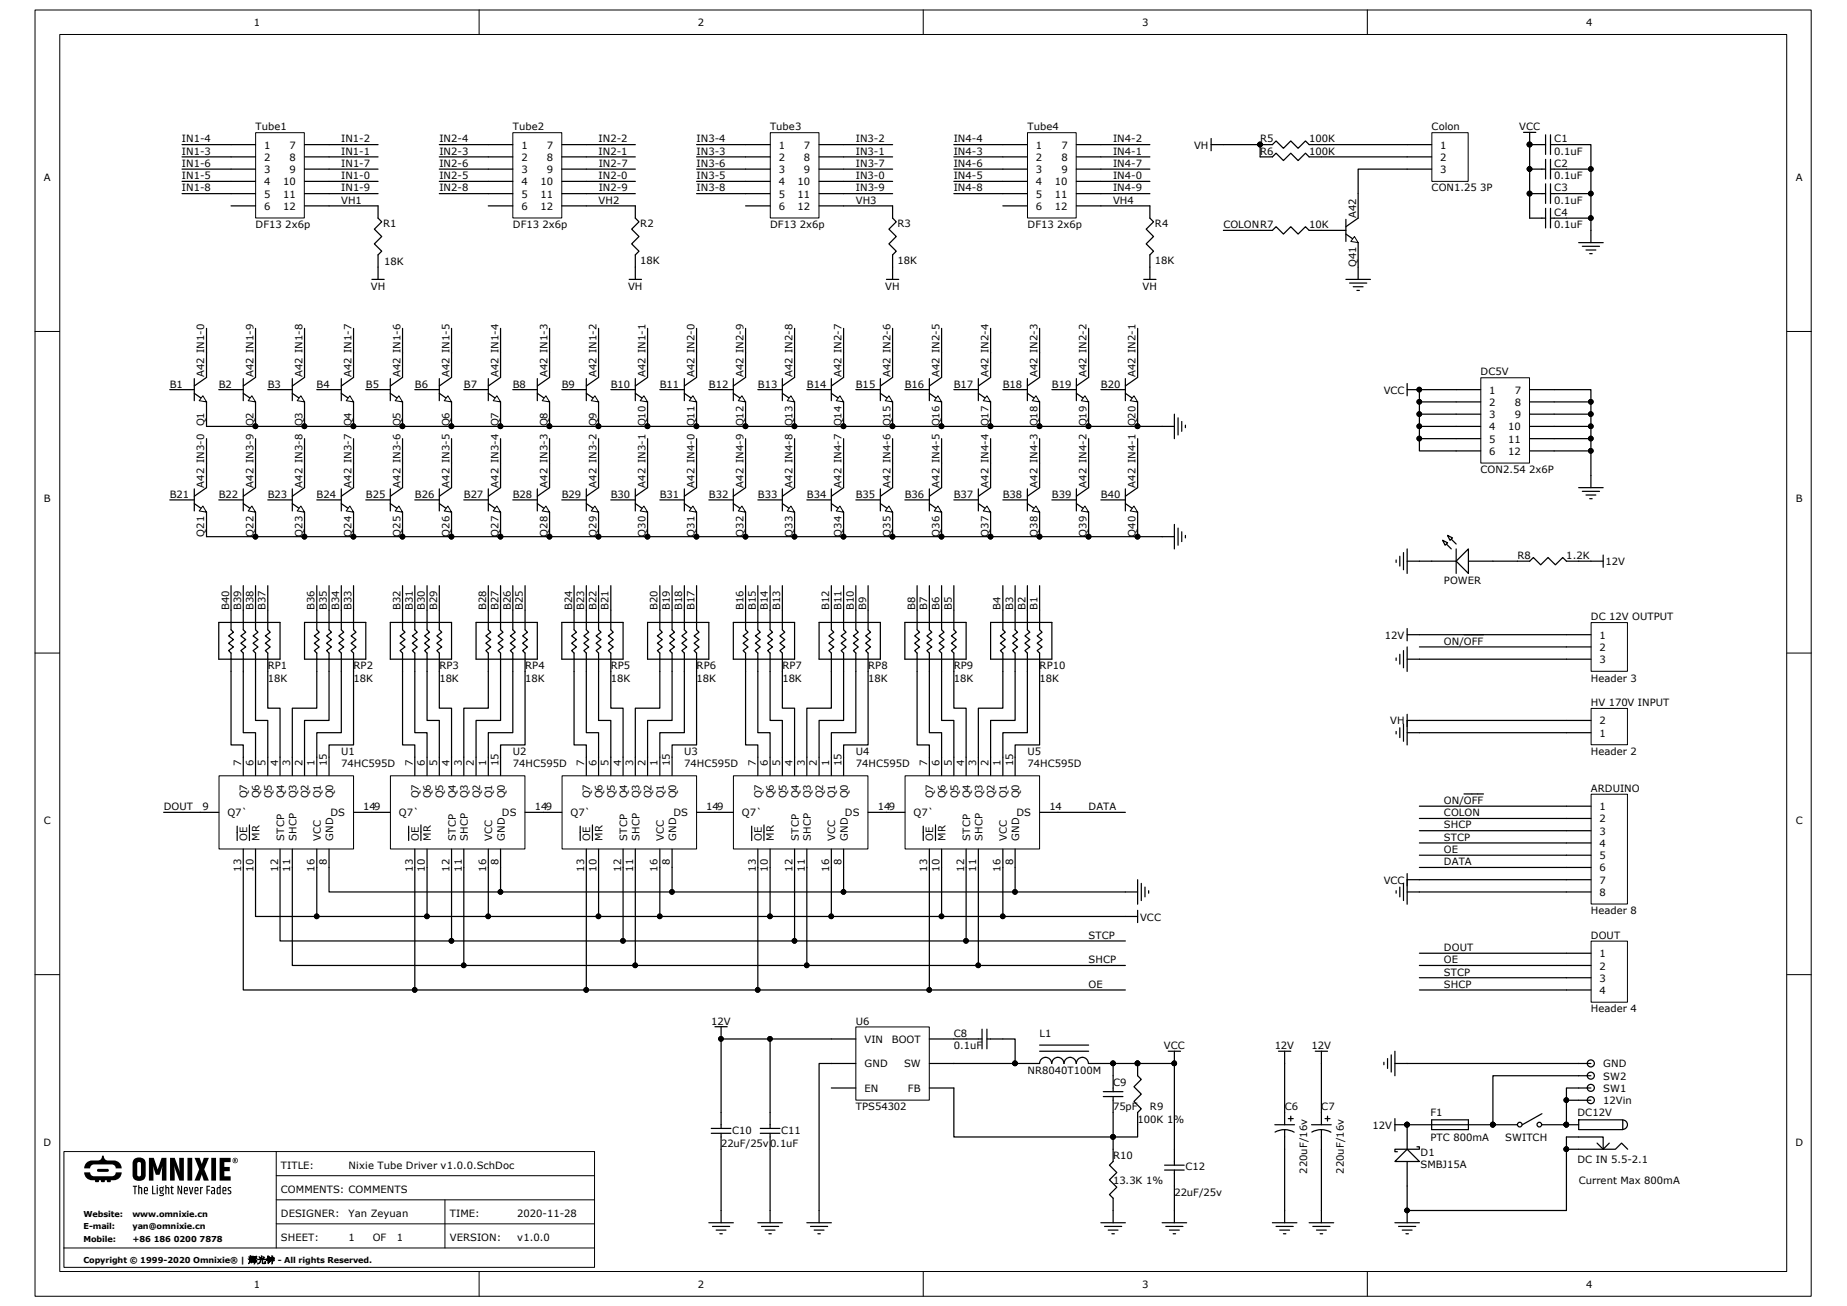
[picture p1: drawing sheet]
<svg xmlns="http://www.w3.org/2000/svg" width="297mm" height="210mm" viewBox="0 0 297 210" stroke-linecap="round" stroke-linejoin="round" font-family="sans-serif">
<defs><g id="words">
<text font-size="11.3" x="23.2" y="192.4">4</text>
<g font-size="1.6">
<text x="40.8" y="4.2">1</text>
<text x="112.2" y="4.2">2</text>
<text x="183.6" y="4.2">3</text>
<text x="255.1" y="4.2">4</text>
<text x="29.3" y="22.9">IN1-4</text>
<text x="41.1" y="21">Tube1</text>
<text x="42.5" y="23.9">1</text>
<text x="46.6" y="23.9">7</text>
<text x="54.9" y="22.9">IN1-2</text>
<text x="70.7" y="22.9">IN2-4</text>
<text x="82.5" y="21">Tube2</text>
<text x="83.9" y="23.9">1</text>
<text x="87.9" y="23.9">7</text>
<text x="96.3" y="22.9">IN2-2</text>
<text x="112" y="22.9">IN3-4</text>
<text x="123.8" y="21">Tube3</text>
<text x="125.2" y="23.9">1</text>
<text x="129.3" y="23.9">7</text>
<text x="137.6" y="22.9">IN3-2</text>
<text x="153.4" y="22.9">IN4-4</text>
<text x="165.2" y="21">Tube4</text>
<text x="166.6" y="23.9">1</text>
<text x="170.7" y="23.9">7</text>
<text x="179" y="22.9">IN4-2</text>
<text x="192" y="23.9">VH</text>
<text x="202.6" y="22.9">R5</text>
<text x="210.5" y="22.9">100K</text>
<text x="230.2" y="21">Colon</text>
<text x="231.6" y="23.9">1</text>
<text x="244.3" y="21">VCC</text>
<text x="249.9" y="22.9">C1</text>
<text x="7" y="29.1">A</text>
<text x="29.3" y="24.9">IN1-3</text>
<text x="29.3" y="28.8">IN1-5</text>
<text x="29.3" y="26.8">IN1-6</text>
<text x="42.5" y="25.9">2</text>
<text x="42.5" y="27.9">3</text>
<text x="42.5" y="29.8">4</text>
<text x="45.6" y="29.8">10</text>
<text x="46.6" y="25.9">8</text>
<text x="46.6" y="27.9">9</text>
<text x="54.9" y="28.8">IN1-0</text>
<text x="54.9" y="24.9">IN1-1</text>
<text x="54.9" y="26.8">IN1-7</text>
<text x="70.7" y="24.9">IN2-3</text>
<text x="70.7" y="28.8">IN2-5</text>
<text x="70.7" y="26.8">IN2-6</text>
<text x="83.9" y="25.9">2</text>
<text x="83.9" y="27.9">3</text>
<text x="83.9" y="29.8">4</text>
<text x="86.9" y="29.8">10</text>
<text x="87.9" y="25.9">8</text>
<text x="87.9" y="27.9">9</text>
<text x="96.3" y="28.8">IN2-0</text>
<text x="96.3" y="24.9">IN2-1</text>
<text x="96.3" y="26.8">IN2-7</text>
<text x="112" y="24.9">IN3-3</text>
<text x="112" y="28.8">IN3-5</text>
<text x="112" y="26.8">IN3-6</text>
<text x="125.2" y="25.9">2</text>
<text x="125.2" y="27.9">3</text>
<text x="125.2" y="29.8">4</text>
<text x="128.3" y="29.8">10</text>
<text x="129.3" y="25.9">8</text>
<text x="129.3" y="27.9">9</text>
<text x="137.6" y="28.8">IN3-0</text>
<text x="137.6" y="24.9">IN3-1</text>
<text x="137.6" y="26.8">IN3-7</text>
<text x="153.4" y="24.9">IN4-3</text>
<text x="153.4" y="28.8">IN4-5</text>
<text x="153.4" y="26.8">IN4-6</text>
<text x="166.6" y="25.9">2</text>
<text x="166.6" y="27.9">3</text>
<text x="166.6" y="29.8">4</text>
<text x="169.6" y="29.8">10</text>
<text x="170.7" y="25.9">8</text>
<text x="170.7" y="27.9">9</text>
<text x="179" y="28.8">IN4-0</text>
<text x="179" y="24.9">IN4-1</text>
<text x="179" y="26.8">IN4-7</text>
<text x="202.6" y="24.9">R6</text>
<text x="210.5" y="24.9">100K</text>
<text x="231.6" y="25.9">2</text>
<text x="231.6" y="27.9">3</text>
<text x="249.9" y="24.9">0.1uF</text>
<text x="249.9" y="26.8">C2</text>
<text x="249.9" y="28.8">0.1uF</text>
<text x="288.8" y="29.1">A</text>
<text x="29.3" y="30.8">IN1-8</text>
<text x="42.5" y="31.8">5</text>
<text x="42.5" y="33.7">6</text>
<text x="45.6" y="31.8">11</text>
<text x="45.6" y="33.7">12</text>
<text x="54.9" y="32.8">VH1</text>
<text x="54.9" y="30.8">IN1-9</text>
<text x="70.7" y="30.8">IN2-8</text>
<text x="83.9" y="31.8">5</text>
<text x="83.9" y="33.7">6</text>
<text x="86.9" y="31.8">11</text>
<text x="86.9" y="33.7">12</text>
<text x="96.3" y="32.8">VH2</text>
<text x="96.3" y="30.8">IN2-9</text>
<text x="112" y="30.8">IN3-8</text>
<text x="125.2" y="31.8">5</text>
<text x="125.2" y="33.7">6</text>
<text x="128.3" y="31.8">11</text>
<text x="128.3" y="33.7">12</text>
<text x="137.6" y="32.8">VH3</text>
<text x="137.6" y="30.8">IN3-9</text>
<text x="153.4" y="30.8">IN4-8</text>
<text x="166.6" y="31.8">5</text>
<text x="166.6" y="33.7">6</text>
<text x="169.6" y="31.8">11</text>
<text x="169.6" y="33.7">12</text>
<text x="179" y="32.8">VH4</text>
<text x="179" y="30.8">IN4-9</text>
<text x="218.1" y="35.1" transform="rotate(-90 218.1 35.1)">A42</text>
<text x="230.2" y="30.8">CON1.25 3P</text>
<text x="249.9" y="30.8">C3</text>
<text x="249.9" y="32.8">0.1uF</text>
<text x="249.9" y="34.8">C4</text>
<text x="41.1" y="36.7">DF13 2x6p</text>
<text x="61.6" y="36.5">R1</text>
<text x="82.5" y="36.7">DF13 2x6p</text>
<text x="103" y="36.5">R2</text>
<text x="123.8" y="36.7">DF13 2x6p</text>
<text x="144.3" y="36.5">R3</text>
<text x="165.2" y="36.7">DF13 2x6p</text>
<text x="185.7" y="36.5">R4</text>
<text x="196.7" y="36.7">COLONR7</text>
<text x="210.5" y="36.7">10K</text>
<text x="249.9" y="36.7">0.1uF</text>
<text x="59.6" y="46.6">VH</text>
<text x="61.8" y="42.6">18K</text>
<text x="101" y="46.6">VH</text>
<text x="103" y="42.4">18K</text>
<text x="142.4" y="46.6">VH</text>
<text x="144.3" y="42.4">18K</text>
<text x="183.7" y="46.6">VH</text>
<text x="185.7" y="42.4">18K</text>
<text x="218.1" y="43" transform="rotate(-90 218.1 43)">Q41</text>
<text x="27.3" y="62.3">B1</text>
<text x="32.9" y="60.7" transform="rotate(-90 32.9 60.7)">A42 IN1-0</text>
<text x="35.2" y="62.3">B2</text>
<text x="40.8" y="60.7" transform="rotate(-90 40.8 60.7)">A42 IN1-9</text>
<text x="43" y="62.3">B3</text>
<text x="48.6" y="60.7" transform="rotate(-90 48.6 60.7)">A42 IN1-8</text>
<text x="50.9" y="62.3">B4</text>
<text x="56.5" y="60.7" transform="rotate(-90 56.5 60.7)">A42 IN1-7</text>
<text x="58.8" y="62.3">B5</text>
<text x="64.4" y="60.7" transform="rotate(-90 64.4 60.7)">A42 IN1-6</text>
<text x="66.7" y="62.3">B6</text>
<text x="72.3" y="60.7" transform="rotate(-90 72.3 60.7)">A42 IN1-5</text>
<text x="74.6" y="62.3">B7</text>
<text x="80.1" y="60.7" transform="rotate(-90 80.1 60.7)">A42 IN1-4</text>
<text x="82.5" y="62.3">B8</text>
<text x="88.1" y="60.7" transform="rotate(-90 88.1 60.7)">A42 IN1-3</text>
<text x="90.3" y="62.3">B9</text>
<text x="95.9" y="60.7" transform="rotate(-90 95.9 60.7)">A42 IN1-2</text>
<text x="98.2" y="62.3">B10</text>
<text x="103.8" y="60.7" transform="rotate(-90 103.8 60.7)">A42 IN1-1</text>
<text x="106.1" y="62.3">B11</text>
<text x="111.7" y="60.7" transform="rotate(-90 111.7 60.7)">A42 IN2-0</text>
<text x="114" y="62.3">B12</text>
<text x="119.6" y="60.7" transform="rotate(-90 119.6 60.7)">A42 IN2-9</text>
<text x="121.9" y="62.3">B13</text>
<text x="127.4" y="60.7" transform="rotate(-90 127.4 60.7)">A42 IN2-8</text>
<text x="129.7" y="62.3">B14</text>
<text x="135.3" y="60.7" transform="rotate(-90 135.3 60.7)">A42 IN2-7</text>
<text x="137.6" y="62.3">B15</text>
<text x="143.2" y="60.7" transform="rotate(-90 143.2 60.7)">A42 IN2-6</text>
<text x="145.5" y="62.3">B16</text>
<text x="151.1" y="60.7" transform="rotate(-90 151.1 60.7)">A42 IN2-5</text>
<text x="153.4" y="62.3">B17</text>
<text x="159" y="60.7" transform="rotate(-90 159 60.7)">A42 IN2-4</text>
<text x="161.2" y="62.3">B18</text>
<text x="166.8" y="60.7" transform="rotate(-90 166.8 60.7)">A42 IN2-3</text>
<text x="169.2" y="62.3">B19</text>
<text x="174.7" y="60.7" transform="rotate(-90 174.7 60.7)">A42 IN2-2</text>
<text x="177" y="62.3">B20</text>
<text x="182.6" y="60.7" transform="rotate(-90 182.6 60.7)">A42 IN2-1</text>
<text x="222.5" y="63.3">VCC</text>
<text x="238.1" y="60.4">DC5V</text>
<text x="239.5" y="63.3">1</text>
<text x="239.5" y="65.3">2</text>
<text x="243.6" y="63.3">7</text>
<text x="243.6" y="65.3">8</text>
<text x="32.9" y="68.6" transform="rotate(-90 32.9 68.6)">Q1</text>
<text x="40.8" y="68.6" transform="rotate(-90 40.8 68.6)">Q2</text>
<text x="48.6" y="68.6" transform="rotate(-90 48.6 68.6)">Q3</text>
<text x="56.5" y="68.6" transform="rotate(-90 56.5 68.6)">Q4</text>
<text x="64.4" y="68.6" transform="rotate(-90 64.4 68.6)">Q5</text>
<text x="72.3" y="68.6" transform="rotate(-90 72.3 68.6)">Q6</text>
<text x="80.1" y="68.6" transform="rotate(-90 80.1 68.6)">Q7</text>
<text x="88.1" y="68.6" transform="rotate(-90 88.1 68.6)">Q8</text>
<text x="95.9" y="68.6" transform="rotate(-90 95.9 68.6)">Q9</text>
<text x="103.8" y="68.6" transform="rotate(-90 103.8 68.6)">Q10</text>
<text x="111.7" y="68.6" transform="rotate(-90 111.7 68.6)">Q11</text>
<text x="119.6" y="68.6" transform="rotate(-90 119.6 68.6)">Q12</text>
<text x="127.4" y="68.6" transform="rotate(-90 127.4 68.6)">Q13</text>
<text x="135.3" y="68.6" transform="rotate(-90 135.3 68.6)">Q14</text>
<text x="143.2" y="68.6" transform="rotate(-90 143.2 68.6)">Q15</text>
<text x="151.1" y="68.6" transform="rotate(-90 151.1 68.6)">Q16</text>
<text x="159" y="68.6" transform="rotate(-90 159 68.6)">Q17</text>
<text x="166.8" y="68.6" transform="rotate(-90 166.8 68.6)">Q18</text>
<text x="174.7" y="68.6" transform="rotate(-90 174.7 68.6)">Q19</text>
<text x="182.6" y="68.6" transform="rotate(-90 182.6 68.6)">Q20</text>
<text x="239.5" y="67.2">3</text>
<text x="239.5" y="69.2">4</text>
<text x="239.5" y="71.2">5</text>
<text x="242.5" y="69.2">10</text>
<text x="242.5" y="71.2">11</text>
<text x="243.6" y="67.2">9</text>
<text x="238.1" y="76.1">CON2.54 2x6P</text>
<text x="239.5" y="73.2">6</text>
<text x="242.5" y="73.2">12</text>
<text x="7" y="80.8">B</text>
<text x="27.3" y="80.1">B21</text>
<text x="32.9" y="78.4" transform="rotate(-90 32.9 78.4)">A42 IN3-0</text>
<text x="35.2" y="80.1">B22</text>
<text x="40.8" y="78.4" transform="rotate(-90 40.8 78.4)">A42 IN3-9</text>
<text x="43" y="80.1">B23</text>
<text x="48.6" y="78.4" transform="rotate(-90 48.6 78.4)">A42 IN3-8</text>
<text x="50.9" y="80.1">B24</text>
<text x="56.5" y="78.4" transform="rotate(-90 56.5 78.4)">A42 IN3-7</text>
<text x="58.8" y="80.1">B25</text>
<text x="64.4" y="78.4" transform="rotate(-90 64.4 78.4)">A42 IN3-6</text>
<text x="66.7" y="80.1">B26</text>
<text x="72.3" y="78.4" transform="rotate(-90 72.3 78.4)">A42 IN3-5</text>
<text x="74.6" y="80.1">B27</text>
<text x="80.1" y="78.4" transform="rotate(-90 80.1 78.4)">A42 IN3-4</text>
<text x="82.5" y="80.1">B28</text>
<text x="88.1" y="78.4" transform="rotate(-90 88.1 78.4)">A42 IN3-3</text>
<text x="90.3" y="80.1">B29</text>
<text x="95.9" y="78.4" transform="rotate(-90 95.9 78.4)">A42 IN3-2</text>
<text x="98.2" y="80.1">B30</text>
<text x="103.8" y="78.4" transform="rotate(-90 103.8 78.4)">A42 IN3-1</text>
<text x="106.1" y="80.1">B31</text>
<text x="111.7" y="78.4" transform="rotate(-90 111.7 78.4)">A42 IN4-0</text>
<text x="114" y="80.1">B32</text>
<text x="119.6" y="78.4" transform="rotate(-90 119.6 78.4)">A42 IN4-9</text>
<text x="121.9" y="80.1">B33</text>
<text x="127.4" y="78.4" transform="rotate(-90 127.4 78.4)">A42 IN4-8</text>
<text x="129.8" y="80.1">B34</text>
<text x="135.3" y="78.4" transform="rotate(-90 135.3 78.4)">A42 IN4-7</text>
<text x="137.6" y="80.1">B35</text>
<text x="143.2" y="78.4" transform="rotate(-90 143.2 78.4)">A42 IN4-6</text>
<text x="145.5" y="80.1">B36</text>
<text x="151.1" y="78.4" transform="rotate(-90 151.1 78.4)">A42 IN4-5</text>
<text x="153.4" y="80.1">B37</text>
<text x="159" y="78.4" transform="rotate(-90 159 78.4)">A42 IN4-4</text>
<text x="161.2" y="80.1">B38</text>
<text x="166.8" y="78.4" transform="rotate(-90 166.8 78.4)">A42 IN4-3</text>
<text x="169.2" y="80.1">B39</text>
<text x="174.7" y="78.4" transform="rotate(-90 174.7 78.4)">A42 IN4-2</text>
<text x="177" y="80.1">B40</text>
<text x="182.6" y="78.4" transform="rotate(-90 182.6 78.4)">A42 IN4-1</text>
<text x="288.8" y="80.8">B</text>
<text x="32.9" y="86.3" transform="rotate(-90 32.9 86.3)">Q21</text>
<text x="40.8" y="86.3" transform="rotate(-90 40.8 86.3)">Q22</text>
<text x="48.6" y="86.3" transform="rotate(-90 48.6 86.3)">Q23</text>
<text x="56.5" y="86.3" transform="rotate(-90 56.5 86.3)">Q24</text>
<text x="64.4" y="86.3" transform="rotate(-90 64.4 86.3)">Q25</text>
<text x="72.3" y="86.3" transform="rotate(-90 72.3 86.3)">Q26</text>
<text x="80.1" y="86.3" transform="rotate(-90 80.1 86.3)">Q27</text>
<text x="88.1" y="86.3" transform="rotate(-90 88.1 86.3)">Q28</text>
<text x="95.9" y="86.3" transform="rotate(-90 95.9 86.3)">Q29</text>
<text x="103.8" y="86.3" transform="rotate(-90 103.8 86.3)">Q30</text>
<text x="111.7" y="86.3" transform="rotate(-90 111.7 86.3)">Q31</text>
<text x="119.6" y="86.3" transform="rotate(-90 119.6 86.3)">Q32</text>
<text x="127.4" y="86.3" transform="rotate(-90 127.4 86.3)">Q33</text>
<text x="135.3" y="86.3" transform="rotate(-90 135.3 86.3)">Q34</text>
<text x="143.2" y="86.3" transform="rotate(-90 143.2 86.3)">Q35</text>
<text x="151.1" y="86.3" transform="rotate(-90 151.1 86.3)">Q36</text>
<text x="159" y="86.3" transform="rotate(-90 159 86.3)">Q37</text>
<text x="166.8" y="86.3" transform="rotate(-90 166.8 86.3)">Q38</text>
<text x="174.7" y="86.3" transform="rotate(-90 174.7 86.3)">Q39</text>
<text x="182.6" y="86.3" transform="rotate(-90 182.6 86.3)">Q40</text>
<text x="244" y="89.9">R8</text>
<text x="251.9" y="89.9">1.2K</text>
<text x="232.2" y="93.9">POWER</text>
<text x="258.2" y="90.9">12V</text>
<text x="36.8" y="98.1" transform="rotate(-90 36.8 98.1)">B40</text>
<text x="38.8" y="98.1" transform="rotate(-90 38.8 98.1)">B39</text>
<text x="40.8" y="98.1" transform="rotate(-90 40.8 98.1)">B38</text>
<text x="42.7" y="98.1" transform="rotate(-90 42.7 98.1)">B37</text>
<text x="50.6" y="98.1" transform="rotate(-90 50.6 98.1)">B36</text>
<text x="52.6" y="98.1" transform="rotate(-90 52.6 98.1)">B35</text>
<text x="54.5" y="98.1" transform="rotate(-90 54.5 98.1)">B34</text>
<text x="56.5" y="98.1" transform="rotate(-90 56.5 98.1)">B33</text>
<text x="64.4" y="98.1" transform="rotate(-90 64.4 98.1)">B32</text>
<text x="66.4" y="98.1" transform="rotate(-90 66.4 98.1)">B31</text>
<text x="68.3" y="98.1" transform="rotate(-90 68.3 98.1)">B30</text>
<text x="70.3" y="98.1" transform="rotate(-90 70.3 98.1)">B29</text>
<text x="78.2" y="98.1" transform="rotate(-90 78.2 98.1)">B28</text>
<text x="80.1" y="98.1" transform="rotate(-90 80.1 98.1)">B27</text>
<text x="82.1" y="98.1" transform="rotate(-90 82.1 98.1)">B26</text>
<text x="84.1" y="98.1" transform="rotate(-90 84.1 98.1)">B25</text>
<text x="92" y="98.1" transform="rotate(-90 92 98.1)">B24</text>
<text x="93.9" y="98.1" transform="rotate(-90 93.9 98.1)">B23</text>
<text x="95.9" y="98.1" transform="rotate(-90 95.9 98.1)">B22</text>
<text x="97.9" y="98.1" transform="rotate(-90 97.9 98.1)">B21</text>
<text x="105.8" y="98.1" transform="rotate(-90 105.8 98.1)">B20</text>
<text x="107.7" y="98.1" transform="rotate(-90 107.7 98.1)">B19</text>
<text x="109.7" y="98.1" transform="rotate(-90 109.7 98.1)">B18</text>
<text x="111.7" y="98.1" transform="rotate(-90 111.7 98.1)">B17</text>
<text x="119.6" y="98.1" transform="rotate(-90 119.6 98.1)">B16</text>
<text x="121.5" y="98.1" transform="rotate(-90 121.5 98.1)">B15</text>
<text x="123.5" y="98.1" transform="rotate(-90 123.5 98.1)">B14</text>
<text x="125.5" y="98.1" transform="rotate(-90 125.5 98.1)">B13</text>
<text x="133.4" y="98.1" transform="rotate(-90 133.4 98.1)">B12</text>
<text x="135.3" y="98.1" transform="rotate(-90 135.3 98.1)">B11</text>
<text x="137.3" y="98.1" transform="rotate(-90 137.3 98.1)">B10</text>
<text x="139.3" y="98.1" transform="rotate(-90 139.3 98.1)">B9</text>
<text x="147.2" y="98.1" transform="rotate(-90 147.2 98.1)">B8</text>
<text x="149.1" y="98.1" transform="rotate(-90 149.1 98.1)">B7</text>
<text x="151.1" y="98.1" transform="rotate(-90 151.1 98.1)">B6</text>
<text x="153" y="98.1" transform="rotate(-90 153 98.1)">B5</text>
<text x="160.9" y="98.1" transform="rotate(-90 160.9 98.1)">B4</text>
<text x="162.9" y="98.1" transform="rotate(-90 162.9 98.1)">B3</text>
<text x="164.9" y="98.1" transform="rotate(-90 164.9 98.1)">B2</text>
<text x="166.8" y="98.1" transform="rotate(-90 166.8 98.1)">B1</text>
<text x="255.8" y="99.7">DC 12V OUTPUT</text>
<text x="43.1" y="107.6">RP1</text>
<text x="56.9" y="107.6">RP2</text>
<text x="70.7" y="107.6">RP3</text>
<text x="84.5" y="107.6">RP4</text>
<text x="98.2" y="107.6">RP5</text>
<text x="112" y="107.6">RP6</text>
<text x="125.8" y="107.6">RP7</text>
<text x="139.6" y="107.6">RP8</text>
<text x="153.4" y="107.6">RP9</text>
<text x="167.2" y="107.6">RP10</text>
<text x="222.7" y="102.7">12V</text>
<text x="232.2" y="103.7">ON/OFF</text>
<text x="257.2" y="102.7">1</text>
<text x="257.2" y="104.7">2</text>
<text x="257.2" y="106.6">3</text>
<text x="43.1" y="109.6">18K</text>
<text x="56.9" y="109.6">18K</text>
<text x="70.7" y="109.6">18K</text>
<text x="84.5" y="109.6">18K</text>
<text x="98.2" y="109.6">18K</text>
<text x="112" y="109.6">18K</text>
<text x="125.8" y="109.6">18K</text>
<text x="139.6" y="109.6">18K</text>
<text x="153.4" y="109.6">18K</text>
<text x="167.2" y="109.6">18K</text>
<text x="255.8" y="113.5">HV 170V INPUT</text>
<text x="255.8" y="109.6">Header 3</text>
<text x="223.6" y="116.5">VH</text>
<text x="257.2" y="118.4">1</text>
<text x="257.2" y="116.5">2</text>
<text x="38.8" y="123.1" transform="rotate(-90 38.8 123.1)">7</text>
<text x="40.8" y="123.1" transform="rotate(-90 40.8 123.1)">6</text>
<text x="42.7" y="123.1" transform="rotate(-90 42.7 123.1)">5</text>
<text x="44.7" y="123.1" transform="rotate(-90 44.7 123.1)">4</text>
<text x="46.7" y="123.1" transform="rotate(-90 46.7 123.1)">3</text>
<text x="48.6" y="123.1" transform="rotate(-90 48.6 123.1)">2</text>
<text x="50.6" y="123.1" transform="rotate(-90 50.6 123.1)">1</text>
<text x="52.6" y="123.1" transform="rotate(-90 52.6 123.1)">15</text>
<text x="54.9" y="121.4">U1</text>
<text x="54.9" y="123.4">74HC595D</text>
<text x="66.4" y="123.1" transform="rotate(-90 66.4 123.1)">7</text>
<text x="68.3" y="123.1" transform="rotate(-90 68.3 123.1)">6</text>
<text x="70.3" y="123.1" transform="rotate(-90 70.3 123.1)">5</text>
<text x="72.3" y="123.1" transform="rotate(-90 72.3 123.1)">4</text>
<text x="74.3" y="123.1" transform="rotate(-90 74.3 123.1)">3</text>
<text x="76.2" y="123.1" transform="rotate(-90 76.2 123.1)">2</text>
<text x="78.2" y="123.1" transform="rotate(-90 78.2 123.1)">1</text>
<text x="80.1" y="123.1" transform="rotate(-90 80.1 123.1)">15</text>
<text x="82.5" y="121.4">U2</text>
<text x="82.5" y="123.4">74HC595D</text>
<text x="93.9" y="123.1" transform="rotate(-90 93.9 123.1)">7</text>
<text x="95.9" y="123.1" transform="rotate(-90 95.9 123.1)">6</text>
<text x="97.9" y="123.1" transform="rotate(-90 97.9 123.1)">5</text>
<text x="99.9" y="123.1" transform="rotate(-90 99.9 123.1)">4</text>
<text x="101.8" y="123.1" transform="rotate(-90 101.8 123.1)">3</text>
<text x="103.8" y="123.1" transform="rotate(-90 103.8 123.1)">2</text>
<text x="105.8" y="123.1" transform="rotate(-90 105.8 123.1)">1</text>
<text x="107.7" y="123.1" transform="rotate(-90 107.7 123.1)">15</text>
<text x="110" y="121.4">U3</text>
<text x="110" y="123.4">74HC595D</text>
<text x="121.5" y="123.1" transform="rotate(-90 121.5 123.1)">7</text>
<text x="123.5" y="123.1" transform="rotate(-90 123.5 123.1)">6</text>
<text x="125.5" y="123.1" transform="rotate(-90 125.5 123.1)">5</text>
<text x="127.4" y="123.1" transform="rotate(-90 127.4 123.1)">4</text>
<text x="129.4" y="123.1" transform="rotate(-90 129.4 123.1)">3</text>
<text x="131.4" y="123.1" transform="rotate(-90 131.4 123.1)">2</text>
<text x="133.4" y="123.1" transform="rotate(-90 133.4 123.1)">1</text>
<text x="135.3" y="123.1" transform="rotate(-90 135.3 123.1)">15</text>
<text x="137.6" y="121.4">U4</text>
<text x="137.6" y="123.4">74HC595D</text>
<text x="149.1" y="123.1" transform="rotate(-90 149.1 123.1)">7</text>
<text x="151.1" y="123.1" transform="rotate(-90 151.1 123.1)">6</text>
<text x="153" y="123.1" transform="rotate(-90 153 123.1)">5</text>
<text x="155" y="123.1" transform="rotate(-90 155 123.1)">4</text>
<text x="157" y="123.1" transform="rotate(-90 157 123.1)">3</text>
<text x="159" y="123.1" transform="rotate(-90 159 123.1)">2</text>
<text x="160.9" y="123.1" transform="rotate(-90 160.9 123.1)">1</text>
<text x="162.9" y="123.1" transform="rotate(-90 162.9 123.1)">15</text>
<text x="165.2" y="121.4">U5</text>
<text x="165.2" y="123.4">74HC595D</text>
<text x="255.8" y="121.4">Header 2</text>
<text x="26.3" y="130.3">DOUT</text>
<text x="32.6" y="130.3">9</text>
<text x="36.6" y="131.3">Q7`</text>
<text x="39.8" y="128.4" transform="rotate(-90 39.8 128.4)">Q7</text>
<text x="41.7" y="128.4" transform="rotate(-90 41.7 128.4)">Q6</text>
<text x="43.7" y="128.4" transform="rotate(-90 43.7 128.4)">Q5</text>
<text x="45.7" y="128.4" transform="rotate(-90 45.7 128.4)">Q4</text>
<text x="47.7" y="128.4" transform="rotate(-90 47.7 128.4)">Q3</text>
<text x="49.6" y="128.4" transform="rotate(-90 49.6 128.4)">Q2</text>
<text x="51.6" y="128.4" transform="rotate(-90 51.6 128.4)">Q1</text>
<text x="53.1" y="131.3">DS</text>
<text x="53.6" y="128.4" transform="rotate(-90 53.6 128.4)">Q0</text>
<text x="58.4" y="130.3">149</text>
<text x="64.1" y="131.3">Q7`</text>
<text x="67.4" y="128.4" transform="rotate(-90 67.4 128.4)">Q7</text>
<text x="69.3" y="128.4" transform="rotate(-90 69.3 128.4)">Q6</text>
<text x="71.3" y="128.4" transform="rotate(-90 71.3 128.4)">Q5</text>
<text x="73.3" y="128.4" transform="rotate(-90 73.3 128.4)">Q4</text>
<text x="75.2" y="128.4" transform="rotate(-90 75.2 128.4)">Q3</text>
<text x="77.2" y="128.4" transform="rotate(-90 77.2 128.4)">Q2</text>
<text x="79.2" y="128.4" transform="rotate(-90 79.2 128.4)">Q1</text>
<text x="80.7" y="131.3">DS</text>
<text x="81.2" y="128.4" transform="rotate(-90 81.2 128.4)">Q0</text>
<text x="86" y="130.3">149</text>
<text x="91.7" y="131.3">Q7`</text>
<text x="94.9" y="128.4" transform="rotate(-90 94.9 128.4)">Q7</text>
<text x="96.9" y="128.4" transform="rotate(-90 96.9 128.4)">Q6</text>
<text x="98.8" y="128.4" transform="rotate(-90 98.8 128.4)">Q5</text>
<text x="100.8" y="128.4" transform="rotate(-90 100.8 128.4)">Q4</text>
<text x="102.8" y="128.4" transform="rotate(-90 102.8 128.4)">Q3</text>
<text x="104.8" y="128.4" transform="rotate(-90 104.8 128.4)">Q2</text>
<text x="106.8" y="128.4" transform="rotate(-90 106.8 128.4)">Q1</text>
<text x="108.3" y="131.3">DS</text>
<text x="108.7" y="128.4" transform="rotate(-90 108.7 128.4)">Q0</text>
<text x="113.6" y="130.3">149</text>
<text x="119.3" y="131.3">Q7`</text>
<text x="122.5" y="128.4" transform="rotate(-90 122.5 128.4)">Q7</text>
<text x="124.5" y="128.4" transform="rotate(-90 124.5 128.4)">Q6</text>
<text x="126.5" y="128.4" transform="rotate(-90 126.5 128.4)">Q5</text>
<text x="128.4" y="128.4" transform="rotate(-90 128.4 128.4)">Q4</text>
<text x="130.4" y="128.4" transform="rotate(-90 130.4 128.4)">Q3</text>
<text x="132.4" y="128.4" transform="rotate(-90 132.4 128.4)">Q2</text>
<text x="134.3" y="128.4" transform="rotate(-90 134.3 128.4)">Q1</text>
<text x="135.8" y="131.3">DS</text>
<text x="136.3" y="128.4" transform="rotate(-90 136.3 128.4)">Q0</text>
<text x="141.2" y="130.3">149</text>
<text x="146.9" y="131.3">Q7`</text>
<text x="150.1" y="128.4" transform="rotate(-90 150.1 128.4)">Q7</text>
<text x="152.1" y="128.4" transform="rotate(-90 152.1 128.4)">Q6</text>
<text x="154.1" y="128.4" transform="rotate(-90 154.1 128.4)">Q5</text>
<text x="156" y="128.4" transform="rotate(-90 156 128.4)">Q4</text>
<text x="158" y="128.4" transform="rotate(-90 158 128.4)">Q3</text>
<text x="159.9" y="128.4" transform="rotate(-90 159.9 128.4)">Q2</text>
<text x="161.9" y="128.4" transform="rotate(-90 161.9 128.4)">Q1</text>
<text x="163.4" y="131.3">DS</text>
<text x="163.9" y="128.4" transform="rotate(-90 163.9 128.4)">Q0</text>
<text x="168.7" y="130.3">14</text>
<text x="175" y="130.3">DATA</text>
<text x="232.2" y="129.3">ON/OFF</text>
<text x="232.2" y="131.3">COLON</text>
<text x="255.8" y="127.3">ARDUINO</text>
<text x="257.2" y="130.3">1</text>
<text x="7" y="132.5">C</text>
<text x="39.8" y="135.2" transform="rotate(-90 39.8 135.2)">OE</text>
<text x="41.7" y="135.2" transform="rotate(-90 41.7 135.2)">MR</text>
<text x="45.7" y="135.2" transform="rotate(-90 45.7 135.2)">STCP</text>
<text x="47.7" y="135.2" transform="rotate(-90 47.7 135.2)">SHCP</text>
<text x="51.6" y="135.2" transform="rotate(-90 51.6 135.2)">VCC</text>
<text x="53.6" y="135.2" transform="rotate(-90 53.6 135.2)">GND</text>
<text x="67.4" y="135.2" transform="rotate(-90 67.4 135.2)">OE</text>
<text x="69.3" y="135.2" transform="rotate(-90 69.3 135.2)">MR</text>
<text x="73.3" y="135.2" transform="rotate(-90 73.3 135.2)">STCP</text>
<text x="75.2" y="135.2" transform="rotate(-90 75.2 135.2)">SHCP</text>
<text x="79.2" y="135.2" transform="rotate(-90 79.2 135.2)">VCC</text>
<text x="81.2" y="135.2" transform="rotate(-90 81.2 135.2)">GND</text>
<text x="94.9" y="135.2" transform="rotate(-90 94.9 135.2)">OE</text>
<text x="96.9" y="135.2" transform="rotate(-90 96.9 135.2)">MR</text>
<text x="100.8" y="135.2" transform="rotate(-90 100.8 135.2)">STCP</text>
<text x="102.8" y="135.2" transform="rotate(-90 102.8 135.2)">SHCP</text>
<text x="106.8" y="135.2" transform="rotate(-90 106.8 135.2)">VCC</text>
<text x="108.7" y="135.2" transform="rotate(-90 108.7 135.2)">GND</text>
<text x="122.5" y="135.2" transform="rotate(-90 122.5 135.2)">OE</text>
<text x="124.5" y="135.2" transform="rotate(-90 124.5 135.2)">MR</text>
<text x="128.4" y="135.2" transform="rotate(-90 128.4 135.2)">STCP</text>
<text x="130.4" y="135.2" transform="rotate(-90 130.4 135.2)">SHCP</text>
<text x="134.3" y="135.2" transform="rotate(-90 134.3 135.2)">VCC</text>
<text x="136.3" y="135.2" transform="rotate(-90 136.3 135.2)">GND</text>
<text x="150.1" y="135.2" transform="rotate(-90 150.1 135.2)">OE</text>
<text x="152.1" y="135.2" transform="rotate(-90 152.1 135.2)">MR</text>
<text x="156" y="135.2" transform="rotate(-90 156 135.2)">STCP</text>
<text x="158" y="135.2" transform="rotate(-90 158 135.2)">SHCP</text>
<text x="161.9" y="135.2" transform="rotate(-90 161.9 135.2)">VCC</text>
<text x="163.9" y="135.2" transform="rotate(-90 163.9 135.2)">GND</text>
<text x="232.2" y="137.2">OE</text>
<text x="232.2" y="133.2">SHCP</text>
<text x="232.2" y="135.2">STCP</text>
<text x="257.2" y="132.2">2</text>
<text x="257.2" y="134.2">3</text>
<text x="257.2" y="136.2">4</text>
<text x="288.8" y="132.5">C</text>
<text x="38.8" y="140.2" transform="rotate(-90 38.8 140.2)">13</text>
<text x="40.8" y="140.2" transform="rotate(-90 40.8 140.2)">10</text>
<text x="44.7" y="140.2" transform="rotate(-90 44.7 140.2)">12</text>
<text x="46.7" y="140.2" transform="rotate(-90 46.7 140.2)">11</text>
<text x="50.6" y="140.2" transform="rotate(-90 50.6 140.2)">16</text>
<text x="52.6" y="139.1" transform="rotate(-90 52.6 139.1)">8</text>
<text x="66.4" y="140.2" transform="rotate(-90 66.4 140.2)">13</text>
<text x="68.3" y="140.2" transform="rotate(-90 68.3 140.2)">10</text>
<text x="72.3" y="140.2" transform="rotate(-90 72.3 140.2)">12</text>
<text x="74.3" y="140.2" transform="rotate(-90 74.3 140.2)">11</text>
<text x="78.2" y="140.2" transform="rotate(-90 78.2 140.2)">16</text>
<text x="80.1" y="139.1" transform="rotate(-90 80.1 139.1)">8</text>
<text x="93.9" y="140.2" transform="rotate(-90 93.9 140.2)">13</text>
<text x="95.9" y="140.2" transform="rotate(-90 95.9 140.2)">10</text>
<text x="99.9" y="140.2" transform="rotate(-90 99.9 140.2)">12</text>
<text x="101.8" y="140.2" transform="rotate(-90 101.8 140.2)">11</text>
<text x="105.8" y="140.2" transform="rotate(-90 105.8 140.2)">16</text>
<text x="107.7" y="139.1" transform="rotate(-90 107.7 139.1)">8</text>
<text x="121.5" y="140.2" transform="rotate(-90 121.5 140.2)">13</text>
<text x="123.5" y="140.2" transform="rotate(-90 123.5 140.2)">10</text>
<text x="127.4" y="140.2" transform="rotate(-90 127.4 140.2)">12</text>
<text x="129.4" y="140.2" transform="rotate(-90 129.4 140.2)">11</text>
<text x="133.4" y="140.2" transform="rotate(-90 133.4 140.2)">16</text>
<text x="135.3" y="139.1" transform="rotate(-90 135.3 139.1)">8</text>
<text x="149.1" y="140.2" transform="rotate(-90 149.1 140.2)">13</text>
<text x="151.1" y="140.2" transform="rotate(-90 151.1 140.2)">10</text>
<text x="155" y="140.2" transform="rotate(-90 155 140.2)">12</text>
<text x="157" y="140.2" transform="rotate(-90 157 140.2)">11</text>
<text x="160.9" y="140.2" transform="rotate(-90 160.9 140.2)">16</text>
<text x="162.9" y="139.1" transform="rotate(-90 162.9 139.1)">8</text>
<text x="222.5" y="142.1">VCC</text>
<text x="232.2" y="139.1">DATA</text>
<text x="257.2" y="138.2">5</text>
<text x="257.2" y="140.1">6</text>
<text x="257.2" y="142.1">7</text>
<text x="183.3" y="148">VCC</text>
<text x="255.8" y="147">Header 8</text>
<text x="257.2" y="144.1">8</text>
<text x="175" y="151">STCP</text>
<text x="175" y="154.9">SHCP</text>
<text x="232.2" y="153">DOUT</text>
<text x="232.2" y="154.9">OE</text>
<text x="255.8" y="151">DOUT</text>
<text x="257.2" y="153.9">1</text>
<text x="257.2" y="155.9">2</text>
<text x="175" y="158.8">OE</text>
<text x="232.2" y="158.8">SHCP</text>
<text x="232.2" y="156.9">STCP</text>
<text x="257.2" y="157.9">3</text>
<text x="257.2" y="159.9">4</text>
<text x="114.4" y="164.8">12V</text>
<text x="137.6" y="164.8">U6</text>
<text x="139" y="167.7">VIN</text>
<text x="143.4" y="167.7">BOOT</text>
<text x="153.4" y="166.8">C8</text>
<text x="167.2" y="166.8">L1</text>
<text x="255.8" y="162.8">Header 4</text>
<text x="139" y="171.7">GND</text>
<text x="145.4" y="171.7">SW</text>
<text x="153.4" y="168.7">0.1uF</text>
<text x="165.2" y="172.6">NR8040T100M</text>
<text x="187.2" y="168.7">VCC</text>
<text x="205" y="168.7">12V</text>
<text x="210.9" y="168.7">12V</text>
<text x="257.8" y="171.7">GND</text>
<text x="257.8" y="173.7">SW2</text>
<text x="137.6" y="178.6">TPS54302</text>
<text x="139" y="175.6">EN</text>
<text x="146" y="175.6">FB</text>
<text x="179" y="174.6">C9</text>
<text x="179" y="178.6">75pF</text>
<text x="184.9" y="178.6">R9</text>
<text x="206.6" y="178.6">C6</text>
<text x="212.5" y="178.6">C7</text>
<text x="230" y="179.5">F1</text>
<text x="253.7" y="179.5">DC12V</text>
<text x="257.8" y="177.6">12Vin</text>
<text x="257.8" y="175.6">SW1</text>
<text x="7" y="184.2">D</text>
<text x="116" y="184.4">22uF/25v0.1uF</text>
<text x="117.7" y="182.3">C10</text>
<text x="125.6" y="182.3">C11</text>
<text x="182.9" y="180.5">100K 1%</text>
<text x="220.7" y="181.5">12V</text>
<text x="228.4" y="185.8">D1</text>
<text x="230" y="183.5">PTC 800mA</text>
<text x="242.1" y="183.5">SWITCH</text>
<text x="288.7" y="184.2">D</text>
<text x="45.2" y="188">TITLE:</text>
<text x="45.2" y="191.8">COMMENTS: COMMENTS</text>
<text x="56" y="188">Nixie Tube Driver v1.0.0.SchDoc</text>
<text x="179" y="186.4">R10</text>
<text x="179" y="190.4">13.3K 1%</text>
<text x="190.6" y="188.2">C12</text>
<text x="210.2" y="188.8" transform="rotate(-90 210.2 188.8)">220uF/16v</text>
<text x="216.1" y="188.8" transform="rotate(-90 216.1 188.8)">220uF/16v</text>
<text x="228.4" y="187.8">SMBJ15A</text>
<text x="253.7" y="187">DC IN 5.5-2.1</text>
<text x="253.9" y="190.4">Current Max 800mA</text>
<text x="45.2" y="195.7">DESIGNER:</text>
<text x="56" y="195.7">Yan Zeyuan</text>
<text x="72.3" y="195.7">TIME:</text>
<text x="83.2" y="195.7">2020-11-28</text>
<text x="188.8" y="192.4">22uF/25v</text>
<text x="45.2" y="199.6">SHEET:</text>
<text x="56" y="199.6">1</text>
<text x="59.9" y="199.6">OF</text>
<text x="63.8" y="199.6">1</text>
<text x="72.3" y="199.6">VERSION:</text>
<text x="83.2" y="199.6">v1.0.0</text>
<text x="40.8" y="207.1">1</text>
<text x="112.2" y="207.1">2</text>
<text x="183.6" y="207.1">3</text>
<text x="255.1" y="207.1">4</text>
</g>
<g font-size="1.3">
<text x="13.4" y="195.7">Website:</text>
<text x="13.4" y="197.7">E-mail:</text>
<text x="21.3" y="195.7">www.omnixie.cn</text>
<text x="21.3" y="197.7">yan@omnixie.cn</text>
<text x="13.4" y="199.6">Mobile:</text>
<text x="13.4" y="203.1">Copyright © 1999-2020 Omnixie® | 辉光钟 - All rights Reserved.</text>
<text x="21.3" y="199.6">+86 186 0200 7878</text>
</g>
</g></defs>
<path d="M5.6 1.6h285.7v206.8h-285.7z" fill="none" stroke="#000" stroke-width=".16"/>
<path d="M9.7 5.6h277.6v198.9h-277.6z" fill="#fff"/>
<g fill="none" stroke="#000" stroke-width=".16">
<path d="M9.6 5.5h277.7v199h-277.7zM77 1.6v3.9M148.5 1.6v3.9M219.9 1.6v3.9M5.6 53.3h4M287.4 53.3h3.9M5.6 105h4M287.4 105h3.9M5.6 156.7h4M287.4 156.7h3.9M44.4 185.2v15.5M44.4 189.1h51.2"/>
<path d="M44.4 192.9h51.2M44.4 196.8h51.2M71.5 192.9v7.8M10.3 200.7v-15.5h85.3v15.5M10.3 200.7v3.1h85.3v-3.1M10.3 200.7h85.3M77 204.5v3.9M148.5 204.5v3.9M219.9 204.5v3.9"/>
</g>
<g fill="none" stroke="#000" stroke-width=".2">
<path d="M60.8 33.1v2l.6 .6-1.2 1.2 1.2 1.1-1.2 1.2 1.2 1.2-.6 .6v3.9M245 21.3h2M246 21.3v2h2.5M246 27.2h2.5M246 31.1h2.5M248.5 21.7v3.1M248.5 25.6v3.2M248.5 29.6v3.1M249.3 23.3h2.6M249.3 21.7v3.1M249.3 25.6v3.2M249.3 29.6v3.1"/>
<path d="M249.3 27.2h2.6M249.3 31.1h2.6M33.2 56.8v3.9l-2 1.4M59.8 44.9h2M27.3 62.7h3.9M31.2 63.3l2 1.3v4M31.2 60.9v3.5"/>
</g>
<g fill="#000" stroke="#000" stroke-width=".16">
<circle cx="246" cy="31.1" r=".37"/>
<circle cx="246" cy="23.2" r=".37"/>
<circle cx="246" cy="27.2" r=".37"/>
</g>
<path d="M32.6 63.6l.6 1-1.2-.2z" fill="#fff"/>
<path d="M32.6 63.6l.6 1-1.2-.2z" fill="none" stroke="#000" stroke-width=".16"/>
<path d="M41.1 56.8v3.9l-2 1.4M35.2 62.7h3.9M39.1 63.3l2 1.3v4M39.1 60.9v3.5" fill="none" stroke="#000" stroke-width=".2"/>
<circle cx="41.1" cy="68.5" r=".37" fill="#000" stroke="#000" stroke-width=".16"/>
<path d="M40.5 63.6l.6 1-1.2-.2z" fill="#fff"/>
<path d="M40.5 63.6l.6 1-1.2-.2z" fill="none" stroke="#000" stroke-width=".16"/>
<g fill="#000" stroke="#000" stroke-width=".16">
<circle cx="41.1" cy="68.5" r=".37"/>
<circle cx="49" cy="68.5" r=".37"/>
</g>
<path d="M49 56.8v3.9l-2 1.4M43.1 62.7h3.9M47 63.3l2 1.3v4M47 60.9v3.5" fill="none" stroke="#000" stroke-width=".2"/>
<path d="M48.4 63.6l.6 1-1.2-.2z" fill="#fff"/>
<path d="M48.4 63.6l.6 1-1.2-.2z" fill="none" stroke="#000" stroke-width=".16"/>
<g fill="#000" stroke="#000" stroke-width=".16">
<circle cx="49" cy="68.5" r=".37"/>
<circle cx="56.8" cy="68.5" r=".37"/>
</g>
<path d="M56.9 56.8v3.9l-2 1.4M50.9 62.7h4M54.9 63.3l2 1.3v4M54.9 60.9v3.5" fill="none" stroke="#000" stroke-width=".2"/>
<path d="M56.3 63.6l.6 1-1.2-.2z" fill="#fff"/>
<path d="M56.3 63.6l.6 1-1.2-.2z" fill="none" stroke="#000" stroke-width=".16"/>
<g fill="#000" stroke="#000" stroke-width=".16">
<circle cx="56.8" cy="68.5" r=".37"/>
<circle cx="64.7" cy="68.5" r=".37"/>
</g>
<path d="M64.7 56.8v3.9l-1.9 1.4M58.8 62.7h4M62.8 63.3l1.9 1.3v4M62.8 60.9v3.5" fill="none" stroke="#000" stroke-width=".2"/>
<path d="M64.1 63.6l.6 1-1.1-.2z" fill="#fff"/>
<path d="M64.1 63.6l.6 1-1.1-.2z" fill="none" stroke="#000" stroke-width=".16"/>
<g fill="#000" stroke="#000" stroke-width=".16">
<circle cx="64.7" cy="68.5" r=".37"/>
<circle cx="72.6" cy="68.5" r=".37"/>
</g>
<path d="M72.6 56.8v3.9l-2 1.4M66.7 62.7h3.9M70.6 63.3l2 1.3v4M70.6 60.9v3.5" fill="none" stroke="#000" stroke-width=".2"/>
<path d="M72 63.6l.6 1-1.2-.2z" fill="#fff"/>
<path d="M72 63.6l.6 1-1.2-.2z" fill="none" stroke="#000" stroke-width=".16"/>
<g fill="#000" stroke="#000" stroke-width=".16">
<circle cx="72.6" cy="68.5" r=".37"/>
<circle cx="80.5" cy="68.5" r=".37"/>
</g>
<path d="M80.5 56.8v3.9l-2 1.4M74.6 62.7h3.9M78.5 63.3l2 1.3v4M78.5 60.9v3.5" fill="none" stroke="#000" stroke-width=".2"/>
<path d="M79.9 63.6l.6 1-1.2-.2z" fill="#fff"/>
<path d="M79.9 63.6l.6 1-1.2-.2z" fill="none" stroke="#000" stroke-width=".16"/>
<g fill="#000" stroke="#000" stroke-width=".16">
<circle cx="80.5" cy="68.5" r=".37"/>
<circle cx="88.4" cy="68.5" r=".37"/>
</g>
<path d="M88.4 56.8v3.9l-2 1.4M82.5 62.7h3.9M86.4 63.3l2 1.3v4M86.4 60.9v3.5" fill="none" stroke="#000" stroke-width=".2"/>
<path d="M87.8 63.6l.6 1-1.2-.2z" fill="#fff"/>
<path d="M87.8 63.6l.6 1-1.2-.2z" fill="none" stroke="#000" stroke-width=".16"/>
<g fill="#000" stroke="#000" stroke-width=".16">
<circle cx="88.4" cy="68.5" r=".37"/>
<circle cx="96.2" cy="68.5" r=".37"/>
</g>
<path d="M96.3 56.8v3.9l-2 1.4M90.3 62.7h4M94.3 63.3l2 1.3v4M94.3 60.9v3.5" fill="none" stroke="#000" stroke-width=".2"/>
<path d="M95.7 63.6l.6 1-1.2-.2z" fill="#fff"/>
<path d="M95.7 63.6l.6 1-1.2-.2z" fill="none" stroke="#000" stroke-width=".16"/>
<g fill="#000" stroke="#000" stroke-width=".16">
<circle cx="96.2" cy="68.5" r=".37"/>
<circle cx="104.1" cy="68.5" r=".37"/>
</g>
<path d="M104.1 56.8v3.9l-1.9 1.4M98.2 62.7h4M102.2 63.3l1.9 1.3v4M102.2 60.9v3.5" fill="none" stroke="#000" stroke-width=".2"/>
<path d="M103.5 63.6l.6 1-1.1-.2z" fill="#fff"/>
<path d="M103.5 63.6l.6 1-1.1-.2z" fill="none" stroke="#000" stroke-width=".16"/>
<g fill="#000" stroke="#000" stroke-width=".16">
<circle cx="104.1" cy="68.5" r=".37"/>
<circle cx="112" cy="68.5" r=".37"/>
</g>
<path d="M112 56.8v3.9l-2 1.4M106.1 62.7h3.9M110 63.3l2 1.3v4M110 60.9v3.5" fill="none" stroke="#000" stroke-width=".2"/>
<path d="M111.4 63.6l.6 1-1.2-.2z" fill="#fff"/>
<path d="M111.4 63.6l.6 1-1.2-.2z" fill="none" stroke="#000" stroke-width=".16"/>
<g fill="#000" stroke="#000" stroke-width=".16">
<circle cx="112" cy="68.5" r=".37"/>
<circle cx="119.9" cy="68.5" r=".37"/>
</g>
<path d="M119.9 56.8v3.9l-2 1.4M114 62.7h3.9M117.9 63.3l2 1.3v4M117.9 60.9v3.5" fill="none" stroke="#000" stroke-width=".2"/>
<path d="M119.3 63.6l.6 1-1.2-.2z" fill="#fff"/>
<path d="M119.3 63.6l.6 1-1.2-.2z" fill="none" stroke="#000" stroke-width=".16"/>
<g fill="#000" stroke="#000" stroke-width=".16">
<circle cx="119.9" cy="68.5" r=".37"/>
<circle cx="127.8" cy="68.5" r=".37"/>
</g>
<path d="M127.8 56.8v3.9l-2 1.4M121.9 62.7h3.9M125.8 63.3l2 1.3v4M125.8 60.9v3.5" fill="none" stroke="#000" stroke-width=".2"/>
<path d="M127.2 63.6l.6 1-1.2-.2z" fill="#fff"/>
<path d="M127.2 63.6l.6 1-1.2-.2z" fill="none" stroke="#000" stroke-width=".16"/>
<g fill="#000" stroke="#000" stroke-width=".16">
<circle cx="127.8" cy="68.5" r=".37"/>
<circle cx="135.6" cy="68.5" r=".37"/>
</g>
<path d="M135.7 56.8v3.9l-2 1.4M129.7 62.7h4M133.7 63.3l2 1.3v4M133.7 60.9v3.5" fill="none" stroke="#000" stroke-width=".2"/>
<path d="M135.1 63.6l.6 1-1.2-.2z" fill="#fff"/>
<path d="M135.1 63.6l.6 1-1.2-.2z" fill="none" stroke="#000" stroke-width=".16"/>
<g fill="#000" stroke="#000" stroke-width=".16">
<circle cx="135.6" cy="68.5" r=".37"/>
<circle cx="143.5" cy="68.5" r=".37"/>
</g>
<path d="M143.5 56.8v3.9l-1.9 1.4M137.6 62.7h4M141.6 63.3l1.9 1.3v4M141.6 60.9v3.5" fill="none" stroke="#000" stroke-width=".2"/>
<path d="M142.9 63.6l.6 1-1.1-.2z" fill="#fff"/>
<path d="M142.9 63.6l.6 1-1.1-.2z" fill="none" stroke="#000" stroke-width=".16"/>
<g fill="#000" stroke="#000" stroke-width=".16">
<circle cx="143.5" cy="68.5" r=".37"/>
<circle cx="151.4" cy="68.5" r=".37"/>
</g>
<path d="M151.4 56.8v3.9l-2 1.4M145.5 62.7h3.9M149.4 63.3l2 1.3v4M149.4 60.9v3.5" fill="none" stroke="#000" stroke-width=".2"/>
<path d="M150.8 63.6l.6 1-1.2-.2z" fill="#fff"/>
<path d="M150.8 63.6l.6 1-1.2-.2z" fill="none" stroke="#000" stroke-width=".16"/>
<g fill="#000" stroke="#000" stroke-width=".16">
<circle cx="151.4" cy="68.5" r=".37"/>
<circle cx="159.3" cy="68.5" r=".37"/>
</g>
<path d="M159.3 56.8v3.9l-2 1.4M153.4 62.7h3.9M157.3 63.3l2 1.3v4M157.3 60.9v3.5" fill="none" stroke="#000" stroke-width=".2"/>
<path d="M158.7 63.6l.6 1-1.2-.2z" fill="#fff"/>
<path d="M158.7 63.6l.6 1-1.2-.2z" fill="none" stroke="#000" stroke-width=".16"/>
<g fill="#000" stroke="#000" stroke-width=".16">
<circle cx="159.3" cy="68.5" r=".37"/>
<circle cx="167.2" cy="68.5" r=".37"/>
</g>
<path d="M167.2 56.8v3.9l-2 1.4M161.3 62.7h3.9M165.2 63.3l2 1.3v4M165.2 60.9v3.5" fill="none" stroke="#000" stroke-width=".2"/>
<path d="M166.6 63.6l.6 1-1.2-.2z" fill="#fff"/>
<path d="M166.6 63.6l.6 1-1.2-.2z" fill="none" stroke="#000" stroke-width=".16"/>
<g fill="#000" stroke="#000" stroke-width=".16">
<circle cx="167.2" cy="68.5" r=".37"/>
<circle cx="175" cy="68.5" r=".37"/>
</g>
<path d="M175.1 56.8v3.9l-2 1.4M169.1 62.7h4M173.1 63.3l2 1.3v4M173.1 60.9v3.5" fill="none" stroke="#000" stroke-width=".2"/>
<path d="M174.5 63.6l.6 1-1.2-.2z" fill="#fff"/>
<path d="M174.5 63.6l.6 1-1.2-.2z" fill="none" stroke="#000" stroke-width=".16"/>
<g fill="#000" stroke="#000" stroke-width=".16">
<circle cx="175" cy="68.5" r=".37"/>
<circle cx="182.9" cy="68.5" r=".37"/>
</g>
<path d="M182.9 56.8v3.9l-1.9 1.4M177 62.7h4M181 63.3l1.9 1.3v4M181 60.9v3.5" fill="none" stroke="#000" stroke-width=".2"/>
<path d="M182.3 63.6l.6 1-1.1-.2z" fill="#fff"/>
<path d="M182.3 63.6l.6 1-1.1-.2z" fill="none" stroke="#000" stroke-width=".16"/>
<g fill="#000" stroke="#000" stroke-width=".16">
<circle cx="182.9" cy="68.5" r=".37"/>
<circle cx="112" cy="86.3" r=".37"/>
</g>
<g fill="none" stroke="#000" stroke-width=".2">
<path d="M246 35.1h2.5M248.5 33.5v3.2M249.3 35.1h2.6M249.3 33.5v3.2M110 78.6v3.6M112 74.5v3.9l-2 1.4M186.9 68.6h1.9M188.8 66.6v3.9M189.4 67.2v2.8M190 67.8v1.6M190.6 68.4v.4M106.1 80.4h3.9"/>
<path d="M110 81l2 1.4v3.9"/>
</g>
<path d="M111.4 81.4l.6 1-1.2-.2z" fill="#fff"/>
<path d="M111.4 81.4l.6 1-1.2-.2z" fill="none" stroke="#000" stroke-width=".16"/>
<g fill="#000" stroke="#000" stroke-width=".16">
<circle cx="112" cy="86.3" r=".37"/>
<circle cx="119.9" cy="86.3" r=".37"/>
</g>
<path d="M117.9 78.6v3.6M119.9 74.5v3.9l-2 1.4M114 80.4h3.9M117.9 81l2 1.4v3.9" fill="none" stroke="#000" stroke-width=".2"/>
<path d="M119.3 81.4l.6 1-1.2-.2z" fill="#fff"/>
<path d="M119.3 81.4l.6 1-1.2-.2z" fill="none" stroke="#000" stroke-width=".16"/>
<g fill="#000" stroke="#000" stroke-width=".16">
<circle cx="119.9" cy="86.3" r=".37"/>
<circle cx="127.8" cy="86.3" r=".37"/>
</g>
<path d="M125.8 78.6v3.6M127.8 74.5v3.9l-2 1.4M121.9 80.4h3.9M125.8 81l2 1.4v3.9" fill="none" stroke="#000" stroke-width=".2"/>
<path d="M127.2 81.4l.6 1-1.2-.2z" fill="#fff"/>
<path d="M127.2 81.4l.6 1-1.2-.2z" fill="none" stroke="#000" stroke-width=".16"/>
<g fill="#000" stroke="#000" stroke-width=".16">
<circle cx="127.8" cy="86.3" r=".37"/>
<circle cx="135.6" cy="86.3" r=".37"/>
</g>
<path d="M133.7 78.6v3.6M135.7 74.5v3.9l-2 1.4M129.7 80.4h4M133.7 81l2 1.4v3.9" fill="none" stroke="#000" stroke-width=".2"/>
<path d="M135.1 81.4l.6 1-1.2-.2z" fill="#fff"/>
<path d="M135.1 81.4l.6 1-1.2-.2z" fill="none" stroke="#000" stroke-width=".16"/>
<g fill="#000" stroke="#000" stroke-width=".16">
<circle cx="135.6" cy="86.3" r=".37"/>
<circle cx="143.5" cy="86.3" r=".37"/>
</g>
<path d="M141.6 78.6v3.6M143.5 74.5v3.9l-1.9 1.4M137.6 80.4h4M141.6 81l1.9 1.4v3.9" fill="none" stroke="#000" stroke-width=".2"/>
<path d="M142.9 81.4l.6 1-1.1-.2z" fill="#fff"/>
<path d="M142.9 81.4l.6 1-1.1-.2z" fill="none" stroke="#000" stroke-width=".16"/>
<g fill="#000" stroke="#000" stroke-width=".16">
<circle cx="143.5" cy="86.3" r=".37"/>
<circle cx="151.4" cy="86.3" r=".37"/>
</g>
<path d="M149.4 78.6v3.6M151.4 74.5v3.9l-2 1.4M145.5 80.4h3.9M149.4 81l2 1.4v3.9" fill="none" stroke="#000" stroke-width=".2"/>
<path d="M150.8 81.4l.6 1-1.2-.2z" fill="#fff"/>
<path d="M150.8 81.4l.6 1-1.2-.2z" fill="none" stroke="#000" stroke-width=".16"/>
<g fill="#000" stroke="#000" stroke-width=".16">
<circle cx="151.4" cy="86.3" r=".37"/>
<circle cx="159.3" cy="86.3" r=".37"/>
</g>
<path d="M157.3 78.6v3.6M159.3 74.5v3.9l-2 1.4M153.4 80.4h3.9M157.3 81l2 1.4v3.9" fill="none" stroke="#000" stroke-width=".2"/>
<path d="M158.7 81.4l.6 1-1.2-.2z" fill="#fff"/>
<path d="M158.7 81.4l.6 1-1.2-.2z" fill="none" stroke="#000" stroke-width=".16"/>
<g fill="#000" stroke="#000" stroke-width=".16">
<circle cx="159.3" cy="86.3" r=".37"/>
<circle cx="167.2" cy="86.3" r=".37"/>
</g>
<path d="M165.2 78.6v3.6M167.2 74.5v3.9l-2 1.4M161.3 80.4h3.9M165.2 81l2 1.4v3.9" fill="none" stroke="#000" stroke-width=".2"/>
<path d="M166.6 81.4l.6 1-1.2-.2z" fill="#fff"/>
<path d="M166.6 81.4l.6 1-1.2-.2z" fill="none" stroke="#000" stroke-width=".16"/>
<g fill="#000" stroke="#000" stroke-width=".16">
<circle cx="167.2" cy="86.3" r=".37"/>
<circle cx="175" cy="86.3" r=".37"/>
</g>
<path d="M173.1 78.6v3.6M175.1 74.5v3.9l-2 1.4M169.1 80.4h4M173.1 81l2 1.4v3.9" fill="none" stroke="#000" stroke-width=".2"/>
<path d="M174.5 81.4l.6 1-1.2-.2z" fill="#fff"/>
<path d="M174.5 81.4l.6 1-1.2-.2z" fill="none" stroke="#000" stroke-width=".16"/>
<g fill="#000" stroke="#000" stroke-width=".16">
<circle cx="175" cy="86.3" r=".37"/>
<circle cx="182.9" cy="86.3" r=".37"/>
</g>
<path d="M181 78.6v3.6M182.9 74.5v3.9l-1.9 1.4M177 80.4h4M181 81l1.9 1.4v3.9" fill="none" stroke="#000" stroke-width=".2"/>
<path d="M182.3 81.4l.6 1-1.1-.2z" fill="#fff"/>
<path d="M182.3 81.4l.6 1-1.1-.2z" fill="none" stroke="#000" stroke-width=".16"/>
<circle cx="182.9" cy="86.3" r=".37" fill="#000" stroke="#000" stroke-width=".16"/>
<g fill="none" stroke="#000" stroke-width=".2">
<path d="M253.9 39h3.9M254.5 39.6h2.7M255.8 37v2M255 40.2h1.6M255.6 40.8h.4M37.2 98.1v3.2l.3 .4-.7 .6 .7 .6-.7 .5 .7 .6-.7 .6 .4 .4v3M39.1 98.1v3.2l.4 .4-.8 .6 .8 .6-.8 .5 .8 .6-.8 .6 .4 .4v3M41.1 98.1v3.2l.4 .4-.8 .6 .8 .6-.8 .5 .8 .6-.8 .6 .4 .4v3M43.1 98.1v3.2l.4 .4-.8 .6 .8 .6-.8 .5 .8 .6-.8 .6 .4 .4v3M50.9 98.1v3.2l.4 .4-.8 .6 .8 .6-.8 .5 .8 .6-.8 .6 .4 .4v3M52.9 98.1v3.2l.4 .4-.8 .6 .8 .6-.8 .5 .8 .6-.8 .6 .4 .4v3M54.9 98.1v3.2l.4 .4-.8 .6 .8 .6-.8 .5 .8 .6-.8 .6 .4 .4v3"/>
<path d="M56.9 98.1v3.2l.3 .4-.7 .6 .7 .6-.7 .5 .7 .6-.7 .6 .4 .4v3M64.7 98.1v3.2l.4 .4-.8 .6 .8 .6-.8 .5 .8 .6-.8 .6 .4 .4v3M66.7 98.1v3.2l.4 .4-.8 .6 .8 .6-.8 .5 .8 .6-.8 .6 .4 .4v3M68.7 98.1v3.2l.4 .4-.8 .6 .8 .6-.8 .5 .8 .6-.8 .6 .4 .4v3M70.6 98.1v3.2l.4 .4-.8 .6 .8 .6-.8 .5 .8 .6-.8 .6 .4 .4v3M78.5 98.1v3.2l.4 .4-.8 .6 .8 .6-.8 .5 .8 .6-.8 .6 .4 .4v3M80.5 98.1v3.2l.4 .4-.8 .6 .8 .6-.8 .5 .8 .6-.8 .6 .4 .4v3M82.5 98.1v3.2l.4 .4-.8 .6 .8 .6-.8 .5 .8 .6-.8 .6 .4 .4v3M84.4 98.1v3.2l.4 .4-.8 .6 .8 .6-.8 .5 .8 .6-.8 .6 .4 .4v3M92.3 98.1v3.2l.4 .4-.8 .6 .8 .6-.8 .5 .8 .6-.8 .6 .4 .4v3M94.3 98.1v3.2l.4 .4-.8 .6 .8 .6-.8 .5 .8 .6-.8 .6 .4 .4v3M96.3 98.1v3.2l.3 .4-.7 .6 .7 .6-.7 .5 .7 .6-.7 .6 .4 .4v3"/>
<path d="M98.2 98.1v3.2l.4 .4-.8 .6 .8 .6-.8 .5 .8 .6-.8 .6 .4 .4v3M106.1 98.1v3.2l.4 .4-.8 .6 .8 .6-.8 .5 .8 .6-.8 .6 .4 .4v3M108.1 98.1v3.2l.4 .4-.8 .6 .8 .6-.8 .5 .8 .6-.8 .6 .4 .4v3M110 98.1v3.2l.4 .4-.7 .6 .7 .6-.7 .5 .7 .6-.7 .6 .3 .4v3M112 98.1v3.2l.4 .4-.8 .6 .8 .6-.8 .5 .8 .6-.8 .6 .4 .4v3M119.9 98.1v3.2l.4 .4-.8 .6 .8 .6-.8 .5 .8 .6-.8 .6 .4 .4v3M121.9 98.1v3.2l.4 .4-.8 .6 .8 .6-.8 .5 .8 .6-.8 .6 .4 .4v3M123.8 98.1v3.2l.4 .4-.8 .6 .8 .6-.8 .5 .8 .6-.8 .6 .4 .4v3M125.8 98.1v3.2l.4 .4-.8 .6 .8 .6-.8 .5 .8 .6-.8 .6 .4 .4v3M133.7 98.1v3.2l.4 .4-.8 .6 .8 .6-.8 .5 .8 .6-.8 .6 .4 .4v3M135.7 98.1v3.2l.4 .4-.8 .6 .8 .6-.8 .5 .8 .6-.8 .6 .4 .4v3M137.6 98.1v3.2l.4 .4-.8 .6 .8 .6-.8 .5 .8 .6-.8 .6 .4 .4v3"/>
<path d="M139.6 98.1v3.2l.4 .4-.8 .6 .8 .6-.8 .5 .8 .6-.8 .6 .4 .4v3M147.5 98.1v3.2l.4 .4-.8 .6 .8 .6-.8 .5 .8 .6-.8 .6 .4 .4v3M149.4 98.1v3.2l.4 .4-.7 .6 .7 .6-.7 .5 .7 .6-.7 .6 .3 .4v3M151.4 98.1v3.2l.4 .4-.8 .6 .8 .6-.8 .5 .8 .6-.8 .6 .4 .4v3M153.4 98.1v3.2l.4 .4-.8 .6 .8 .6-.8 .5 .8 .6-.8 .6 .4 .4v3M161.3 98.1v3.2l.4 .4-.8 .6 .8 .6-.8 .5 .8 .6-.8 .6 .4 .4v3M163.2 98.1v3.2l.4 .4-.8 .6 .8 .6-.8 .5 .8 .6-.8 .6 .4 .4v3M165.2 98.1v3.2l.4 .4-.8 .6 .8 .6-.8 .5 .8 .6-.8 .6 .4 .4v3M167.2 98.1v3.2l.4 .4-.8 .6 .8 .6-.8 .5 .8 .6-.8 .6 .4 .4v3M186.9 86.3h1.9M188.8 84.3v4M189.4 84.9v2.8"/>
<path d="M190 85.5v1.6M190.6 86.1v.4M35.2 100.1h9.8v5.9h-9.8zM49 100.1h9.8v5.9h-9.8zM62.8 100.1h9.8v5.9h-9.8zM76.6 100.1h9.8v5.9h-9.8zM90.3 100.1h9.9v5.9h-9.9zM104.1 100.1h9.9v5.9h-9.9zM117.9 100.1h9.9v5.9h-9.9zM131.7 100.1h9.9v5.9h-9.9zM145.5 100.1h9.9v5.9h-9.9zM159.3 100.1h9.8v5.9h-9.8z"/>
</g>
<path d="M35.3 124.8h21.6v11.7h-21.6z" fill="#fff"/>
<path d="M35.2 124.8h21.7v11.7h-21.7z" fill="none" stroke="#000" stroke-width=".16"/>
<g fill="none" stroke="#000" stroke-width=".2">
<path d="M32.2 130.6h3M38.1 132.9v2.3M39.1 121.8v2.9M39.1 136.5v3M40.1 132.7v2.5M41.1 121.8v2.9M41.1 136.5v3M43.1 121.8v2.9M45 121.8v2.9M45 136.5v3M47 121.8v2.9M47 136.5v3"/>
<path d="M49 121.8v2.9M50.9 121.8v2.9M50.9 136.5v3M52.9 121.8v2.9M52.9 136.5v3M56.9 130.6h2.9"/>
</g>
<path d="M62.8 124.8h21.6v11.7h-21.6z" fill="#fff"/>
<path d="M62.8 124.8h21.6v11.7h-21.6z" fill="none" stroke="#000" stroke-width=".16"/>
<g fill="none" stroke="#000" stroke-width=".2">
<path d="M59.8 130.6h3M65.7 132.9v2.3M66.7 121.8v2.9M66.7 136.5v3M67.7 132.7v2.5M68.7 121.8v2.9M68.7 136.5v3M70.6 121.8v2.9M72.6 121.8v2.9M72.6 136.5v3M74.6 121.8v2.9M74.6 136.5v3"/>
<path d="M76.6 121.8v2.9M78.5 121.8v2.9M78.5 136.5v3M80.5 121.8v2.9M80.5 136.5v3M84.4 130.6h3"/>
</g>
<path d="M90.4 124.8h21.6v11.7h-21.6z" fill="#fff"/>
<path d="M90.4 124.8h21.6v11.7h-21.6z" fill="none" stroke="#000" stroke-width=".16"/>
<g fill="none" stroke="#000" stroke-width=".2">
<path d="M87.4 130.6h2.9M93.3 132.9v2.3M94.3 121.8v2.9M94.3 136.5v3M95.3 132.7v2.5M96.3 121.8v2.9M96.3 136.5v3M98.2 121.8v2.9M100.2 121.8v2.9M100.2 136.5v3M102.2 121.8v2.9M102.2 136.5v3"/>
<path d="M104.1 121.8v2.9M106.1 121.8v2.9M106.1 136.5v3M108.1 121.8v2.9M108.1 136.5v3M112 130.6h3"/>
</g>
<path d="M118 124.8h21.6v11.7h-21.6z" fill="#fff"/>
<path d="M117.9 124.8h21.7v11.7h-21.7z" fill="none" stroke="#000" stroke-width=".16"/>
<g fill="none" stroke="#000" stroke-width=".2">
<path d="M115 130.6h2.9M120.9 132.9v2.3M121.9 121.8v2.9M121.9 136.5v3M122.9 132.7v2.5M123.8 121.8v2.9M123.8 136.5v3M125.8 121.8v2.9M127.8 121.8v2.9M127.8 136.5v3M129.7 121.8v2.9M129.7 136.5v3"/>
<path d="M131.7 121.8v2.9M133.7 121.8v2.9M133.7 136.5v3M135.7 121.8v2.9M135.7 136.5v3M139.6 130.6h3"/>
</g>
<path d="M145.6 124.8h21.6v11.7h-21.6z" fill="#fff"/>
<path d="M145.5 124.8h21.7v11.7h-21.7z" fill="none" stroke="#000" stroke-width=".16"/>
<g fill="none" stroke="#000" stroke-width=".2">
<path d="M142.6 130.6h2.9M148.5 132.9v2.3M149.4 121.8v2.9M149.4 136.5v3M150.4 132.7v2.5M151.4 121.8v2.9M151.4 136.5v3M153.4 121.8v2.9M155.4 121.8v2.9M155.4 136.5v3M157.3 121.8v2.9M157.3 136.5v3"/>
<path d="M159.3 121.8v2.9M161.3 121.8v2.9M161.3 136.5v3M163.2 121.8v2.9M163.2 136.5v3M167.2 130.6h2.9M181 143.4h1.9M181 147.4h1.9M182.9 141.5v3.9M182.9 146.4v2M183.5 142.1v2.7M184.1 142.6v1.6"/>
<path d="M184.7 143.2v.4M115 165.1h1.9M116 165.1v2M116 178.9v2.6M123.8 178.9v2.6M155.4 167.1h2.5M157.9 165.5v3.2M158.7 167.1h2.6M158.7 165.5v3.2M163.2 171h4a.97 .97 0 0 1 .9-1 .97 .97 0 0 1 1 1M167.2 169h7.9M167.2 168.1h7.9"/>
<path d="M173 171a.98 .98 0 0 0-.9-1 .98 .98 0 0 0-1 1 .97 .97 0 0 0-1-1 .97 .97 0 0 0-1 1M175 171a.97 .97 0 0 0-.9-1 .97 .97 0 0 0-1 1M175.1 171h3.9M205.6 169h2M206.6 169v2M206.6 178.9v2M207.2 179.9h.8M207.6 179.5v.8M211.5 169h2M212.5 169v2M212.5 178.9v2M213.1 179.9h.8"/>
<path d="M213.5 179.5v.8M224.3 179.9v2M114 196.6h3.9M114.4 181.5h3.1M114.4 182.2h3.1M114.6 197.2h2.7M115.2 197.8h1.5M115.8 198.4h.4M116 182.2v2.6M116 194.7v1.9M121.9 196.6h3.9M122.3 181.5h3.1"/>
<path d="M122.3 182.2h3.1M122.5 197.2h2.7M123 197.8h1.6M123.6 198.4h.4M123.8 182.2v2.6M123.8 194.7v1.9M129.7 196.6h4M130.3 197.2h2.8M130.9 197.8h1.6M131.5 198.4h.4M131.7 194.7v1.9M177 196.6h4"/>
<path d="M177.6 197.2h2.8M178.2 197.8h1.6M178.8 198.4h.4M179 184.8v2l-.6 .6 1.2 1.2-1.2 1.1 1.2 1.2-1.2 1.2 .6 .6v3.9M204.6 196.6h3.9M205 180.9h3.2M205.2 197.2h2.8M205.8 197.8h1.6M206.4 198.4h.4M206.6 181.7l.8 .1 .7 .3M206.6 181.7l-.8 .1-.8 .2M206.6 181.7v3.1"/>
<path d="M206.6 194.7v1.9M210.5 196.6h4M210.9 180.9h3.2M211.1 197.2h2.8M211.7 197.8h1.6M212.3 198.4h.4M212.5 181.7l.8 .1 .7 .3M212.5 181.7l-.8 .1-.7 .2M212.5 181.7v3.1M212.5 194.7v1.9M224.3 180.9h2M224.3 196.6h4"/>
<path d="M224.9 197.2h2.8M225.5 197.8h1.6M226.1 198.4h.4M226.3 194.7v1.9M251.9 184.8h7.9l1-1 .9 1M251.9 182.8h5.9v2l1-1M251.9 180.9h2M253.9 180.1h7.1v1.6h-7.1zM256.8 183.8l1 1M261 180.1a.76 .76 0 0 1 .7 .8 .76 .76 0 0 1-.7 .7"/>
</g>
<g fill="#000" stroke="#000" stroke-width=".16">
<circle cx="115.9" cy="167.1" r=".37"/>
<circle cx="163.2" cy="171" r=".37"/>
<circle cx="179" cy="171" r=".37"/>
<circle cx="226.3" cy="180.8" r=".37"/>
<circle cx="226.3" cy="194.6" r=".37"/>
<circle cx="251.9" cy="180.8" r=".37"/>
<circle cx="251.9" cy="184.8" r=".37"/>
</g>
<path d="M137.7 165.2h11.7v11.7h-11.7z" fill="#fff"/>
<path d="M137.6 165.1h11.8v11.8h-11.8z" fill="none" stroke="#000" stroke-width=".16"/>
<g fill="none" stroke="#000" stroke-width=".2">
<path d="M133.7 167.1h3.9M133.7 175h3.9M133.7 171h3.9M149.4 167.1h4M149.4 175h4M149.4 171h4M177.4 176.3h3.2M177.4 175.5h3.2M179 173v2.5M179 176.3v2.6M182.9 171v2l.6 .6-1.2 1.2 1.2 1.1-1.2 1.2 1.2 1.2-.6 .6v2M187.9 169h1.9"/>
<path d="M188.8 169v2M186.9 196.6h3.9M187.3 187.4h3.1M187.3 188.2h3.1M187.5 197.2h2.7M188.1 197.8h1.5M188.7 198.4h.3M188.8 184.8v2.6M188.8 188.2v2.5M188.8 194.7v1.9M226.3 180.9v3.9M226.3 186.8v3.9"/>
</g>
<g fill="#000" stroke="#000" stroke-width=".16">
<circle cx="182.9" cy="171" r=".37"/>
<circle cx="188.8" cy="171" r=".37"/>
<circle cx="226.3" cy="180.8" r=".37"/>
</g>
<path d="M224.3 186.8l2-2 2 2z" fill="#fff"/>
<g fill="none" stroke="#000" stroke-width=".2">
<path d="M222.5 170.8v.4M223.1 170.2v1.6M223.7 169.6v2.8M224.3 171h2M224.3 169v4M253.9 171h1.9M253.9 176.9h1.9M224.3 186.8l2-2 2 2zM226.3 180.9h13.8M227.9 184.4h.4v.4h-4v.4h.4M230.2 180.1h5.9v1.6h-5.9z"/>
<circle cx="255.8" cy="171" r=".57"/>
<circle cx="255.8" cy="176.9" r=".57"/>
</g>
<g fill="#000" stroke="#000" stroke-width=".16">
<circle cx="226.3" cy="180.8" r=".37"/>
<circle cx="240.1" cy="180.8" r=".37"/>
</g>
<path d="M41.1 21.4h7.8v13.7h-7.8z" fill="#fff"/>
<path d="M41.1 21.3h7.8v13.8h-7.8z" fill="none" stroke="#000" stroke-width=".16"/>
<path d="M37.2 23.3h3.9M37.2 25.2h3.9M37.2 27.2h3.9M37.2 29.2h3.9M37.2 31.1h3.9M37.2 33.1h3.9M49 23.3h3.9M49 25.2h3.9M49 27.2h3.9M49 29.2h3.9M49 31.1h3.9M49 33.1h3.9" fill="none" stroke="#000" stroke-width=".2"/>
<path d="M82.5 21.4h7.8v13.7h-7.8z" fill="#fff"/>
<path d="M82.5 21.3h7.8v13.8h-7.8z" fill="none" stroke="#000" stroke-width=".16"/>
<g fill="none" stroke="#000" stroke-width=".2">
<path d="M78.5 23.3h4M78.5 25.2h4M78.5 27.2h4M78.5 29.2h4M78.5 31.1h4M78.5 33.1h4M90.3 23.3h4M90.3 25.2h4M90.3 27.2h4M90.3 29.2h4M90.3 31.1h4M90.3 33.1h4"/>
<path d="M102.2 33.1v2l.6 .6-1.2 1.2 1.2 1.1-1.2 1.2 1.2 1.2-.6 .6v3.9M101.2 44.9h2"/>
</g>
<path d="M123.9 21.4h7.8v13.7h-7.8z" fill="#fff"/>
<path d="M123.9 21.3h7.8v13.8h-7.8z" fill="none" stroke="#000" stroke-width=".16"/>
<g fill="none" stroke="#000" stroke-width=".2">
<path d="M119.9 23.3h3.9M119.9 25.2h3.9M119.9 27.2h3.9M119.9 29.2h3.9M119.9 31.1h3.9M119.9 33.1h3.9M131.7 23.3h4M131.7 25.2h4M131.7 27.2h4M131.7 29.2h4M131.7 31.1h4M131.7 33.1h4"/>
<path d="M143.5 33.1v2l.6 .6-1.2 1.2 1.2 1.1-1.2 1.2 1.2 1.2-.6 .6v3.9M142.6 44.9h1.9"/>
</g>
<path d="M165.3 21.4h7.8v13.7h-7.8z" fill="#fff"/>
<path d="M165.2 21.3h7.9v13.8h-7.9z" fill="none" stroke="#000" stroke-width=".16"/>
<g fill="none" stroke="#000" stroke-width=".2">
<path d="M161.3 23.3h3.9M161.3 25.2h3.9M161.3 27.2h3.9M161.3 29.2h3.9M161.3 31.1h3.9M161.3 33.1h3.9M173.1 23.3h3.9M173.1 25.2h3.9M173.1 27.2h3.9M173.1 29.2h3.9M173.1 31.1h3.9M173.1 33.1h3.9"/>
<path d="M184.9 33.1v2l.6 .6-1.2 1.2 1.2 1.1-1.2 1.2 1.2 1.2-.6 .6v3.9M183.9 44.9h2M248 179.1l-3.2 1.8M253.9 175h1.9M253.9 173h1.9M240.1 180.9h3.9M248 180.9h3.9"/>
<circle cx="255.8" cy="174.9" r=".57"/>
<circle cx="255.8" cy="173" r=".57"/>
<circle cx="244.4" cy="180.8" r=".37"/>
<circle cx="247.5" cy="180.8" r=".37"/>
</g>
<g fill="#000" stroke="#000" stroke-width=".16">
<circle cx="240.1" cy="180.8" r=".37"/>
<circle cx="251.9" cy="180.8" r=".37"/>
</g>
<path d="M238.2 60.8h7.8v13.7h-7.8z" fill="#fff"/>
<path d="M238.1 60.7h7.9v13.8h-7.9z" fill="none" stroke="#000" stroke-width=".16"/>
<g fill="none" stroke="#000" stroke-width=".2">
<path d="M226.3 62.7h2M226.3 61.7v1.9M234.2 62.7h3.9M234.2 64.6h3.9M234.2 66.6h3.9M234.2 68.6h3.9M234.2 70.5h3.9M234.2 72.5h3.9M246 62.7h3.9M246 64.6h3.9M246 66.6h3.9M246 68.6h3.9"/>
<path d="M246 70.5h3.9M246 72.5h3.9M253.9 78.4h3.9M254.5 79h2.7M255 79.6h1.6M255.8 76.5v1.9M230.2 90.2h4M236.1 90.2h4M255.6 80.2h.4"/>
</g>
<circle cx="228.2" cy="62.6" r=".37" fill="#000" stroke="#000" stroke-width=".16"/>
<path d="M236.1 88.3v3.9l-1.9-2z" fill="#fff"/>
<path d="M232 86.9l1.4 1.4M232.8 86.1l1.4 1.4M236.1 88.3v3.9l-1.9-2z" fill="none" stroke="#000" stroke-width=".2"/>
<path d="M232 86.9l.8 .4-.4 .4z" fill="#fff"/>
<path d="M232 86.9l.8 .4-.4 .4z" fill="none" stroke="#000" stroke-width=".2"/>
<path d="M232.8 86.1l.8 .4-.4 .4z" fill="#fff"/>
<g fill="none" stroke="#000" stroke-width=".2">
<path d="M224.5 90v.4M225.1 89.5v1.5M225.7 88.9v2.7M226.3 88.3v3.9M226.3 90.2h2M232.8 86.1l.8 .4-.4 .4zM234.2 88.3v3.9M244 90.2h2l.6-.5 1.2 1.1 1.1-1.1 1.2 1.1 1.2-1.1 .6 .5h2M224.5 117.6v.4M225.1 117v1.6M225.7 116.4v2.8M226.3 114.9v4.9"/>
<path d="M226.3 115.9h2M226.3 117.8h2"/>
</g>
<path d="M255.9 114h5.8v5.8h-5.8z" fill="#fff"/>
<path d="M255.9 113.9h5.8v5.9h-5.8z" fill="none" stroke="#000" stroke-width=".16"/>
<path d="M251.9 117.8h3.9M251.9 115.9h3.9" fill="none" stroke="#000" stroke-width=".2"/>
<path d="M255.9 100.2h5.8v7.7h-5.8z" fill="#fff"/>
<path d="M255.9 100.1h5.8v7.8h-5.8z" fill="none" stroke="#000" stroke-width=".16"/>
<path d="M224.5 105.8v.4M225.1 105.2v1.6M225.7 104.6v2.8M226.3 106h2M226.3 104v4M251.9 102.1h3.9M251.9 104h3.9M251.9 106h3.9" fill="none" stroke="#000" stroke-width=".2"/>
<path d="M255.9 127.8h5.8v17.6h-5.8z" fill="#fff"/>
<path d="M255.9 127.7h5.8v17.7h-5.8z" fill="none" stroke="#000" stroke-width=".16"/>
<g fill="none" stroke="#000" stroke-width=".2">
<path d="M212.5 37h3.9M216.4 37.6l2 1.4v4M216.4 35.3v3.5M218.4 31.1v4l-2 1.4M251.9 129.6h3.9M251.9 131.6h3.9M251.9 133.6h3.9M251.9 135.6h3.9M251.9 137.5h3.9M251.9 139.5h3.9M224.5 143.2v.4M225.1 142.6v1.6"/>
<path d="M225.7 142.1v2.7M226.3 141.5h2M226.3 143.4h2M226.3 140.5v4.9M251.9 141.5h3.9M251.9 143.4h3.9"/>
</g>
<path d="M217.8 38l.6 1-1.2-.2z" fill="#fff"/>
<path d="M217.8 38l.6 1-1.2-.2z" fill="none" stroke="#000" stroke-width=".16"/>
<path d="M194.8 22.3v1.9M194.8 23.3h1.9M202.6 37h2l.6-.5 1.2 1.1 1.2-1.1 1.1 1.1 1.2-1.1 .6 .5h2M216.4 44.9h4M217 45.5h2.8M217.6 46.1h1.6M218.2 46.7h.4M218.4 43v1.9" fill="none" stroke="#000" stroke-width=".2"/>
<path d="M230.3 21.4h5.8v7.8h-5.8z" fill="#fff"/>
<path d="M230.3 21.3h5.8v7.9h-5.8z" fill="none" stroke="#000" stroke-width=".16"/>
<path d="M202.6 23.3h2l.6-.6 1.2 1.1 1.2-1.1 1.1 1.1 1.2-1.1 .6 .6h2M202.6 25.2h2l.6-.6 1.2 1.2 1.2-1.2 1.1 1.2 1.2-1.2 .6 .6h2M226.3 23.3h3.9M226.3 25.2h3.9M226.3 27.2h3.9M255.8 90.2h2M257.8 89.3v1.9M226.3 101.1v1.9M226.3 102.1h2" fill="none" stroke="#000" stroke-width=".2"/>
<circle cx="202.6" cy="23.2" r=".37" fill="#000" stroke="#000" stroke-width=".16"/>
<path d="M255.9 151.4h5.8v9.8h-5.8z" fill="#fff"/>
<path d="M255.9 151.3h5.8v9.9h-5.8z" fill="none" stroke="#000" stroke-width=".16"/>
<path d="M31.2 78.6v3.6M33.2 74.5v3.9l-2 1.4M27.3 80.4h3.9M31.2 81l2 1.4v3.9M235.4 127.7h3.2M251.9 153.3h3.9M251.9 155.3h3.9M251.9 157.2h3.9M251.9 159.2h3.9" fill="none" stroke="#000" stroke-width=".2"/>
<path d="M32.6 81.4l.6 1-1.2-.2z" fill="#fff"/>
<path d="M32.6 81.4l.6 1-1.2-.2z" fill="none" stroke="#000" stroke-width=".16"/>
<path d="M39.1 78.6v3.6M41.1 74.5v3.9l-2 1.4M35.2 80.4h3.9M39.1 81l2 1.4v3.9" fill="none" stroke="#000" stroke-width=".2"/>
<circle cx="41.1" cy="86.3" r=".37" fill="#000" stroke="#000" stroke-width=".16"/>
<path d="M40.5 81.4l.6 1-1.2-.2z" fill="#fff"/>
<path d="M40.5 81.4l.6 1-1.2-.2z" fill="none" stroke="#000" stroke-width=".16"/>
<g fill="#000" stroke="#000" stroke-width=".16">
<circle cx="41.1" cy="86.3" r=".37"/>
<circle cx="49" cy="86.3" r=".37"/>
</g>
<path d="M47 78.6v3.6M49 74.5v3.9l-2 1.4M43.1 80.4h3.9M47 81l2 1.4v3.9" fill="none" stroke="#000" stroke-width=".2"/>
<path d="M48.4 81.4l.6 1-1.2-.2z" fill="#fff"/>
<path d="M48.4 81.4l.6 1-1.2-.2z" fill="none" stroke="#000" stroke-width=".16"/>
<g fill="#000" stroke="#000" stroke-width=".16">
<circle cx="49" cy="86.3" r=".37"/>
<circle cx="56.8" cy="86.3" r=".37"/>
</g>
<path d="M54.9 78.6v3.6M56.9 74.5v3.9l-2 1.4M50.9 80.4h4M54.9 81l2 1.4v3.9" fill="none" stroke="#000" stroke-width=".2"/>
<path d="M56.3 81.4l.6 1-1.2-.2z" fill="#fff"/>
<path d="M56.3 81.4l.6 1-1.2-.2z" fill="none" stroke="#000" stroke-width=".16"/>
<g fill="#000" stroke="#000" stroke-width=".16">
<circle cx="56.8" cy="86.3" r=".37"/>
<circle cx="64.7" cy="86.3" r=".37"/>
</g>
<path d="M62.8 78.6v3.6M64.7 74.5v3.9l-1.9 1.4M58.8 80.4h4M62.8 81l1.9 1.4v3.9" fill="none" stroke="#000" stroke-width=".2"/>
<path d="M64.1 81.4l.6 1-1.1-.2z" fill="#fff"/>
<path d="M64.1 81.4l.6 1-1.1-.2z" fill="none" stroke="#000" stroke-width=".16"/>
<g fill="#000" stroke="#000" stroke-width=".16">
<circle cx="64.7" cy="86.3" r=".37"/>
<circle cx="72.6" cy="86.3" r=".37"/>
</g>
<path d="M70.6 78.6v3.6M72.6 74.5v3.9l-2 1.4M66.7 80.4h3.9M70.6 81l2 1.4v3.9" fill="none" stroke="#000" stroke-width=".2"/>
<path d="M72 81.4l.6 1-1.2-.2z" fill="#fff"/>
<path d="M72 81.4l.6 1-1.2-.2z" fill="none" stroke="#000" stroke-width=".16"/>
<g fill="#000" stroke="#000" stroke-width=".16">
<circle cx="72.6" cy="86.3" r=".37"/>
<circle cx="80.5" cy="86.3" r=".37"/>
</g>
<path d="M78.5 78.6v3.6M80.5 74.5v3.9l-2 1.4M74.6 80.4h3.9M78.5 81l2 1.4v3.9" fill="none" stroke="#000" stroke-width=".2"/>
<path d="M79.9 81.4l.6 1-1.2-.2z" fill="#fff"/>
<path d="M79.9 81.4l.6 1-1.2-.2z" fill="none" stroke="#000" stroke-width=".16"/>
<g fill="#000" stroke="#000" stroke-width=".16">
<circle cx="80.5" cy="86.3" r=".37"/>
<circle cx="88.4" cy="86.3" r=".37"/>
</g>
<path d="M86.4 78.6v3.6M88.4 74.5v3.9l-2 1.4M82.5 80.4h3.9M86.4 81l2 1.4v3.9" fill="none" stroke="#000" stroke-width=".2"/>
<path d="M87.8 81.4l.6 1-1.2-.2z" fill="#fff"/>
<path d="M87.8 81.4l.6 1-1.2-.2z" fill="none" stroke="#000" stroke-width=".16"/>
<g fill="#000" stroke="#000" stroke-width=".16">
<circle cx="88.4" cy="86.3" r=".37"/>
<circle cx="96.2" cy="86.3" r=".37"/>
</g>
<path d="M94.3 78.6v3.6M96.3 74.5v3.9l-2 1.4M90.3 80.4h4M94.3 81l2 1.4v3.9" fill="none" stroke="#000" stroke-width=".2"/>
<path d="M95.7 81.4l.6 1-1.2-.2z" fill="#fff"/>
<path d="M95.7 81.4l.6 1-1.2-.2z" fill="none" stroke="#000" stroke-width=".16"/>
<g fill="#000" stroke="#000" stroke-width=".16">
<circle cx="96.2" cy="86.3" r=".37"/>
<circle cx="104.1" cy="86.3" r=".37"/>
</g>
<path d="M102.2 78.6v3.6M104.1 74.5v3.9l-1.9 1.4M98.2 80.4h4M102.2 81l1.9 1.4v3.9" fill="none" stroke="#000" stroke-width=".2"/>
<path d="M103.5 81.4l.6 1-1.1-.2z" fill="#fff"/>
<path d="M103.5 81.4l.6 1-1.1-.2z" fill="none" stroke="#000" stroke-width=".16"/>
<g fill="#000" stroke="#000" stroke-width=".16">
<circle cx="202.6" cy="23.2" r=".37"/>
<circle cx="246" cy="31.1" r=".37"/>
<circle cx="246" cy="23.2" r=".37"/>
<circle cx="246" cy="27.2" r=".37"/>
<circle cx="255.8" cy="31.1" r=".37"/>
<circle cx="255.8" cy="27.2" r=".37"/>
<circle cx="255.8" cy="35.1" r=".37"/>
<circle cx="41.1" cy="68.5" r=".37"/>
<circle cx="49" cy="68.5" r=".37"/>
<circle cx="56.8" cy="68.5" r=".37"/>
<circle cx="64.7" cy="68.5" r=".37"/>
<circle cx="72.6" cy="68.5" r=".37"/>
<circle cx="80.5" cy="68.5" r=".37"/>
<circle cx="88.4" cy="68.5" r=".37"/>
<circle cx="96.2" cy="68.5" r=".37"/>
<circle cx="104.1" cy="68.5" r=".37"/>
<circle cx="112" cy="68.5" r=".37"/>
<circle cx="119.9" cy="68.5" r=".37"/>
<circle cx="127.8" cy="68.5" r=".37"/>
<circle cx="135.6" cy="68.5" r=".37"/>
<circle cx="143.5" cy="68.5" r=".37"/>
<circle cx="151.4" cy="68.5" r=".37"/>
<circle cx="159.3" cy="68.5" r=".37"/>
<circle cx="167.2" cy="68.5" r=".37"/>
<circle cx="175" cy="68.5" r=".37"/>
<circle cx="182.9" cy="68.5" r=".37"/>
<circle cx="228.2" cy="66.6" r=".37"/>
<circle cx="228.2" cy="70.5" r=".37"/>
<circle cx="228.2" cy="62.6" r=".37"/>
<circle cx="228.2" cy="64.6" r=".37"/>
<circle cx="228.2" cy="68.5" r=".37"/>
<circle cx="255.8" cy="70.5" r=".37"/>
<circle cx="255.8" cy="66.6" r=".37"/>
<circle cx="255.8" cy="68.5" r=".37"/>
<circle cx="255.8" cy="72.5" r=".37"/>
<circle cx="255.8" cy="64.6" r=".37"/>
<circle cx="41.1" cy="86.3" r=".37"/>
<circle cx="49" cy="86.3" r=".37"/>
<circle cx="56.8" cy="86.3" r=".37"/>
<circle cx="64.7" cy="86.3" r=".37"/>
<circle cx="72.6" cy="86.3" r=".37"/>
<circle cx="80.5" cy="86.3" r=".37"/>
<circle cx="88.4" cy="86.3" r=".37"/>
<circle cx="96.2" cy="86.3" r=".37"/>
<circle cx="104.1" cy="86.3" r=".37"/>
<circle cx="112" cy="86.3" r=".37"/>
<circle cx="119.9" cy="86.3" r=".37"/>
<circle cx="127.8" cy="86.3" r=".37"/>
<circle cx="135.6" cy="86.3" r=".37"/>
<circle cx="143.5" cy="86.3" r=".37"/>
<circle cx="151.4" cy="86.3" r=".37"/>
<circle cx="159.3" cy="86.3" r=".37"/>
<circle cx="167.2" cy="86.3" r=".37"/>
<circle cx="175" cy="86.3" r=".37"/>
<circle cx="182.9" cy="86.3" r=".37"/>
<circle cx="50.9" cy="147.4" r=".37"/>
<circle cx="66.7" cy="159.2" r=".37"/>
<circle cx="68.7" cy="147.4" r=".37"/>
<circle cx="72.6" cy="151.3" r=".37"/>
<circle cx="74.6" cy="155.2" r=".37"/>
<circle cx="78.5" cy="147.4" r=".37"/>
<circle cx="80.5" cy="143.4" r=".37"/>
<circle cx="94.3" cy="159.2" r=".37"/>
<circle cx="96.2" cy="147.4" r=".37"/>
<circle cx="100.2" cy="151.3" r=".37"/>
<circle cx="102.1" cy="155.2" r=".37"/>
<circle cx="106.1" cy="147.4" r=".37"/>
<circle cx="108.1" cy="143.4" r=".37"/>
<circle cx="121.8" cy="159.2" r=".37"/>
<circle cx="123.8" cy="147.4" r=".37"/>
<circle cx="127.8" cy="151.3" r=".37"/>
<circle cx="129.7" cy="155.2" r=".37"/>
<circle cx="133.7" cy="147.4" r=".37"/>
<circle cx="135.6" cy="143.4" r=".37"/>
<circle cx="149.4" cy="159.2" r=".37"/>
<circle cx="151.4" cy="147.4" r=".37"/>
<circle cx="155.3" cy="151.3" r=".37"/>
<circle cx="157.3" cy="155.2" r=".37"/>
<circle cx="161.2" cy="147.4" r=".37"/>
<circle cx="163.2" cy="143.4" r=".37"/>
<circle cx="115.9" cy="167.1" r=".37"/>
<circle cx="123.8" cy="167.1" r=".37"/>
<circle cx="163.2" cy="171" r=".37"/>
<circle cx="179" cy="171" r=".37"/>
<circle cx="182.9" cy="171" r=".37"/>
<circle cx="188.8" cy="171" r=".37"/>
<circle cx="251.9" cy="176.9" r=".37"/>
<circle cx="179" cy="182.8" r=".37"/>
<circle cx="226.3" cy="194.6" r=".37"/>
<circle cx="240.1" cy="180.8" r=".37"/>
<circle cx="251.9" cy="180.8" r=".37"/>
<circle cx="251.9" cy="184.8" r=".37"/>
</g>
<g fill="none" stroke="#000" stroke-width=".2">
<path d="M29.3 31.1h7.9M29.3 23.3h7.9M29.3 27.2h7.9M29.3 25.2h7.9M29.3 29.2h7.9M52.9 31.1h7.9M52.9 23.3h7.9M52.9 27.2h7.9M52.9 25.2h7.9M52.9 29.2h7.9M52.9 33.1h7.9M70.6 31.1h7.9"/>
<path d="M70.6 23.3h7.9M70.6 27.2h7.9M70.6 25.2h7.9M70.6 29.2h7.9M94.3 31.1h7.9M94.3 23.3h7.9M94.3 27.2h7.9M94.3 25.2h7.9M94.3 29.2h7.9M94.3 33.1h7.9M112 31.1h7.9M112 23.3h7.9"/>
<path d="M112 27.2h7.9M112 25.2h7.9M112 29.2h7.9M135.7 31.1h7.8M135.7 23.3h7.8M135.7 27.2h7.8M135.7 25.2h7.8M135.7 29.2h7.8M135.7 33.1h7.8M153.4 31.1h7.9M153.4 23.3h7.9M153.4 27.2h7.9"/>
<path d="M153.4 25.2h7.9M153.4 29.2h7.9M177 31.1h7.9M177 23.3h7.9M177 27.2h7.9M177 25.2h7.9M177 29.2h7.9M177 33.1h7.9M196.7 23.3h5.9v1.9M196.7 37h5.9M212.5 23.3h13.8M212.5 25.2h13.8"/>
<path d="M226.3 27.2h-7.9v3.9M246 23.3v11.8M251.9 23.3h3.9v13.7M251.9 31.1h3.9M251.9 27.2h3.9M251.9 35.1h3.9M33.2 52.8v4M41.1 52.8v4M49 52.8v4M56.9 52.8v4M64.7 52.8v4M72.6 52.8v4"/>
<path d="M80.5 52.8v4M88.4 52.8v4M96.3 52.8v4M104.1 52.8v4M112 52.8v4M119.9 52.8v4M127.8 52.8v4M135.7 52.8v4M143.5 52.8v4M151.4 52.8v4M159.3 52.8v4M167.2 52.8v4"/>
<path d="M175.1 52.8v4M182.9 52.8v4M33.2 70.5v4M33.2 68.6h153.7M41.1 70.5v4M49 70.5v4M56.9 70.5v4M64.7 70.5v4M72.6 70.5v4M80.5 70.5v4M88.4 70.5v4M96.3 70.5v4"/>
<path d="M104.1 70.5v4M112 70.5v4M119.9 70.5v4M127.8 70.5v4M135.7 70.5v4M143.5 70.5v4M151.4 70.5v4M159.3 70.5v4M167.2 70.5v4M175.1 70.5v4M182.9 70.5v4M228.3 64.6h5.9"/>
<path d="M228.3 66.6h5.9M228.3 68.6h5.9M228.3 70.5h5.9M234.2 62.7h-5.9v9.8h5.9M249.9 62.7h5.9v13.8M249.9 64.6h5.9M249.9 66.6h5.9M249.9 68.6h5.9M249.9 70.5h5.9M249.9 72.5h5.9M33.2 86.3h153.7M37.2 94.2v3.9"/>
<path d="M39.1 94.2v3.9M41.1 94.2v3.9M43.1 94.2v3.9M50.9 94.2v3.9M52.9 94.2v3.9M54.9 94.2v3.9M56.9 94.2v3.9M64.7 94.2v3.9M66.7 94.2v3.9M68.7 94.2v3.9M70.6 94.2v3.9M78.5 94.2v3.9"/>
<path d="M80.5 94.2v3.9M82.5 94.2v3.9M84.4 94.2v3.9M92.3 94.2v3.9M94.3 94.2v3.9M96.3 94.2v3.9M98.2 94.2v3.9M106.1 94.2v3.9M108.1 94.2v3.9M110 94.2v3.9M112 94.2v3.9M119.9 94.2v3.9"/>
<path d="M121.9 94.2v3.9M123.8 94.2v3.9M125.8 94.2v3.9M133.7 94.2v3.9M135.7 94.2v3.9M137.6 94.2v3.9M139.6 94.2v3.9M147.5 94.2v3.9M149.4 94.2v3.9M151.4 94.2v3.9M153.4 94.2v3.9M161.3 94.2v3.9"/>
<path d="M163.2 94.2v3.9M165.2 94.2v3.9M167.2 94.2v3.9M228.3 90.2h1.9M240.1 90.2h3.9M253.9 90.2h1.9M37.2 108v11.8h1.9v2M39.1 108v9.8h2v4M41.1 108v7.9h2v5.9M43.1 108v5.9h1.9v7.9M50.9 108v5.9h-3.9v7.9M52.9 108v7.9h-3.9v5.9"/>
<path d="M54.9 108v9.8h-4v4M56.9 108v11.8h-4v2M64.7 108v11.8h2v2M66.7 108v9.8h2v4M68.7 108v7.9h1.9v5.9M70.6 108v5.9h2v7.9M78.5 108v5.9h-3.9v7.9M80.5 108v7.9h-3.9v5.9M82.5 108v9.8h-4v4M84.4 108v11.8h-3.9v2M92.3 108v11.8h2v2M94.3 108v9.8h2v4"/>
<path d="M96.3 108v7.9h1.9v5.9M98.2 108v5.9h2v7.9M106.1 108v5.9h-3.9v7.9M108.1 108v7.9h-4v5.9M110 108v9.8h-3.9v4M112 108v11.8h-3.9v2M119.9 108v11.8h2v2M121.9 108v9.8h1.9v4M123.8 108v7.9h2v5.9M125.8 108v5.9h2v7.9M133.7 108v5.9h-4v7.9M135.7 108v7.9h-4v5.9"/>
<path d="M137.6 108v9.8h-3.9v4M139.6 108v11.8h-3.9v2M147.5 108v11.8h1.9v2M149.4 108v9.8h2v4M151.4 108v7.9h2v5.9M153.4 108v5.9h2v7.9M161.3 108v5.9h-4v7.9M163.2 108v7.9h-3.9v5.9M165.2 108v9.8h-3.9v4M167.2 108v11.8h-4v2M228.3 115.9h23.6M228.3 117.8h23.6"/>
<path d="M228.3 106h23.6M228.3 104h23.6M228.3 102.1h23.6M26.3 130.6h5.9M39.1 139.5v19.7h141.9M41.1 139.5v7.9h139.9M45 139.5v11.8h136M47 139.5v15.8h134M50.9 139.5v7.9M52.9 139.5v3.9h128.1M66.7 139.5v19.7M68.7 139.5v7.9"/>
<path d="M72.6 139.5v11.8M74.6 139.5v15.8M78.5 139.5v7.9M80.5 139.5v3.9M94.3 139.5v19.7M96.3 139.5v7.9M100.2 139.5v11.8M102.2 139.5v15.8M106.1 139.5v7.9M108.1 139.5v3.9M121.9 139.5v19.7M123.8 139.5v7.9"/>
<path d="M127.8 139.5v11.8M129.7 139.5v15.8M133.7 139.5v7.9M135.7 139.5v3.9M149.4 139.5v19.7M151.4 139.5v7.9M155.4 139.5v11.8M157.3 139.5v15.8M161.3 139.5v7.9M163.2 139.5v3.9M170.1 130.6h10.9M228.3 129.6h23.6"/>
<path d="M228.3 131.6h23.6M228.3 133.6h23.6M228.3 135.6h23.6M228.3 137.5h23.6M228.3 139.5h23.6M228.3 141.5h23.6M228.3 143.4h23.6M228.3 153.3h23.6M228.3 155.3h23.6M228.3 157.2h23.6M228.3 159.2h23.6M123.8 167.1v11.8"/>
<path d="M133.7 171h-2v23.7M133.7 167.1h-17.7v11.8M153.4 175v7.8h29.5v-1.9M153.4 167.1h2M161.3 167.1h1.9v3.9h-9.8M179 173v-2h9.8v13.8M179 178.9v5.9M206.6 171v7.9M212.5 171v7.9M226.3 171h27.6M253.9 176.9h-2v4M253.9 175h-2v1.9"/>
<path d="M253.9 173h-13.8v7.9M116 184.8v9.9M123.8 184.8v9.9M188.8 190.7v4M206.6 184.8v9.9M212.5 184.8v9.9M251.9 182.8v11.9h-25.6v-4"/>
</g>
<use href="#words"/>
</svg>
